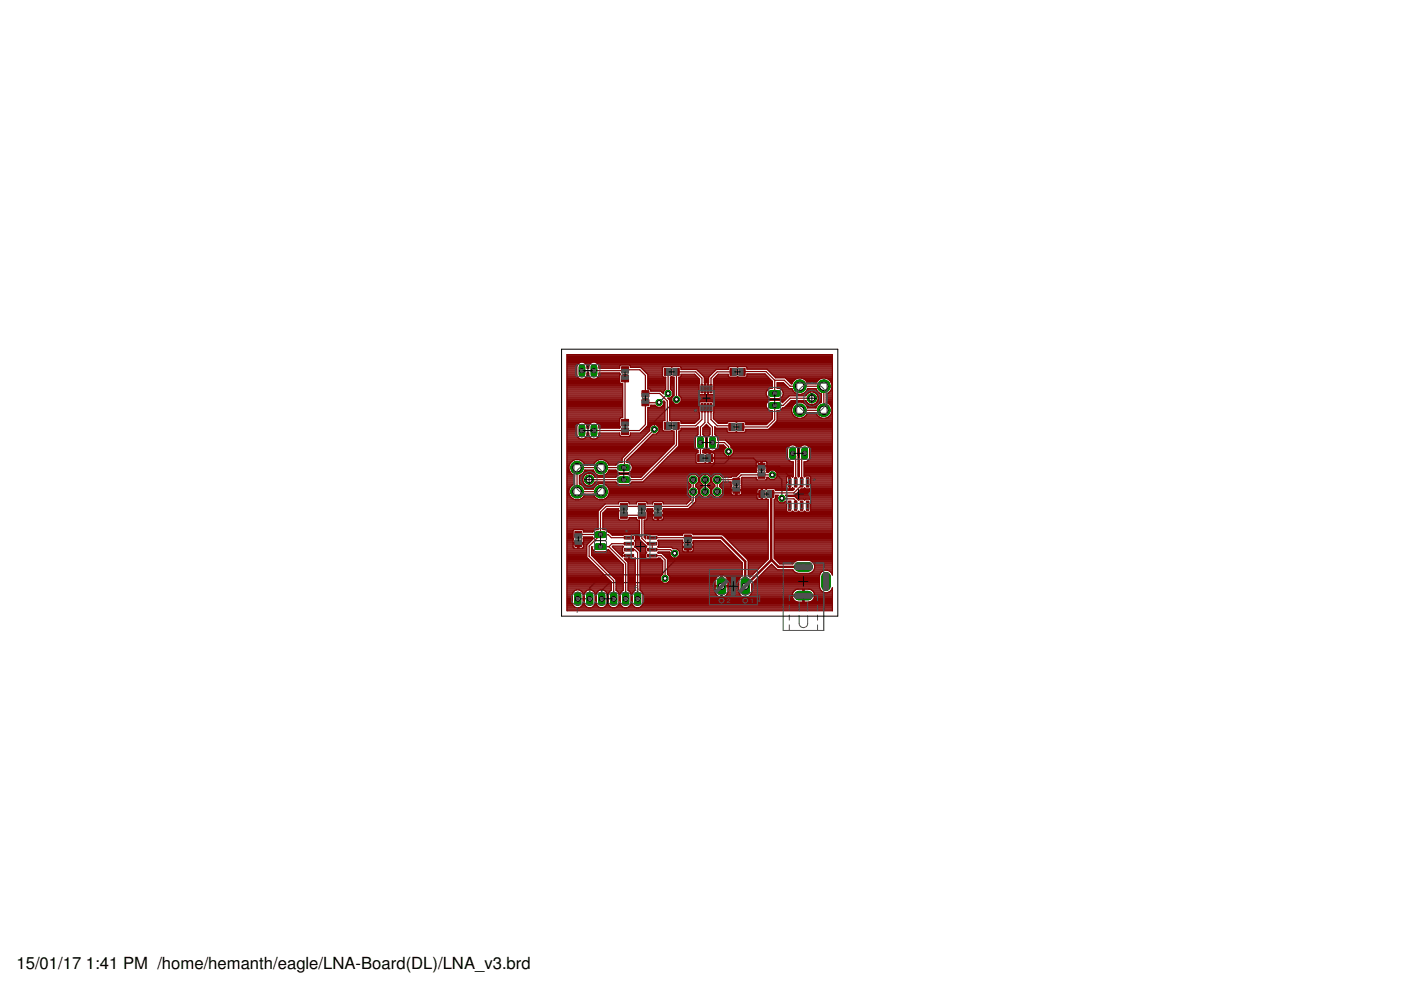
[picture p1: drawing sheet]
<svg xmlns="http://www.w3.org/2000/svg" width="297mm" height="210mm" viewBox="0 0 297 210" stroke-linecap="round" stroke-linejoin="round" font-family="sans-serif">
<defs><g id="words">
<g font-size="3.5">
<text x="3.5" y="205.4">15/01/17</text>
<text x="18.2" y="205.4">1:41 PM /home/hemanth/eagle/LNA-Board(DL)/LNA_v3.brd</text>
</g>
<g font-size="1.8" fill="#505050">
<text x="148.5" y="87.3" transform="rotate(-90 148.5 87.3)">*</text>
<text x="171.6" y="101.4" transform="rotate(90 171.6 101.4)">*</text>
<text x="146.4" y="107.2">1</text>
<text x="153.6" y="102.3">6</text>
<text x="132.5" y="113.6">*</text>
<text x="134.5" y="125.3">6</text>
<text x="121.9" y="129.9">1</text>
</g>
<g font-size="1.4" fill="#505050">
<text x="154.1" y="127.8">2</text>
<text x="159.2" y="127.8">1</text>
</g>
</g></defs>
<path d="M141.6 83.4l-1.9 1.9M143.4 84.7l-4.7 4.7v1.6M154.5 95.7v1.7l-.9 .9h-2l-2.1 2v1.4M143 117.3v1.7l-2.9 2.9h-12.3l-2.8 2.8v2.3h-2.5M163.7 100.7h1.1l1 1v3.9M141 122.6l-.9 .9h-10.9l-1.6 1.7v1.8" fill="none" stroke="#000080" stroke-width=".25"/>
<path d="M169.4 120.2h1.9" fill="none" stroke="#008000" stroke-width="2"/>
<circle cx="170.3" cy="120.2" r=".51" fill="#fff" stroke="#000" stroke-width=".21"/>
<path d="M169.4 126.3h1.9" fill="none" stroke="#008000" stroke-width="2"/>
<circle cx="170.3" cy="126.3" r=".51" fill="#fff" stroke="#000" stroke-width=".21"/>
<path d="M175.1 122.3v2" fill="none" stroke="#008000" stroke-width="2"/>
<circle cx="175.1" cy="123.3" r=".51" fill="#fff" stroke="#000" stroke-width=".21"/>
<path d="M163.5 83.4h1.5" fill="none" stroke="#008000" stroke-width="1.4"/>
<circle cx="164.3" cy="83.4" r=".47" fill="#fff" stroke="#000" stroke-width=".21"/>
<path d="M163.5 86h1.5" fill="none" stroke="#008000" stroke-width="1.4"/>
<circle cx="164.3" cy="86" r=".47" fill="#fff" stroke="#000" stroke-width=".21"/>
<path d="M148.5 93.1v1.4" fill="none" stroke="#008000" stroke-width="1.4"/>
<circle cx="148.5" cy="93.8" r=".47" fill="#fff" stroke="#000" stroke-width=".21"/>
<path d="M151 93.1v1.4" fill="none" stroke="#008000" stroke-width="1.4"/>
<circle cx="151" cy="93.8" r=".47" fill="#fff" stroke="#000" stroke-width=".21"/>
<path d="M131.6 99.2h1.4" fill="none" stroke="#008000" stroke-width="1.4"/>
<circle cx="132.3" cy="99.2" r=".47" fill="#fff" stroke="#000" stroke-width=".21"/>
<path d="M131.6 101.7h1.4" fill="none" stroke="#008000" stroke-width="1.4"/>
<circle cx="132.3" cy="101.7" r=".47" fill="#fff" stroke="#000" stroke-width=".21"/>
<path d="M125.9 77.9v1.4" fill="none" stroke="#008000" stroke-width="1.4"/>
<circle cx="125.9" cy="78.6" r=".47" fill="#fff" stroke="#000" stroke-width=".21"/>
<path d="M123.4 77.9v1.4" fill="none" stroke="#008000" stroke-width="1.4"/>
<circle cx="123.4" cy="78.6" r=".47" fill="#fff" stroke="#000" stroke-width=".21"/>
<path d="M123.4 90.6v1.4" fill="none" stroke="#008000" stroke-width="1.4"/>
<circle cx="123.4" cy="91.3" r=".47" fill="#fff" stroke="#000" stroke-width=".21"/>
<path d="M125.9 90.6v1.4" fill="none" stroke="#008000" stroke-width="1.4"/>
<circle cx="125.9" cy="91.3" r=".47" fill="#fff" stroke="#000" stroke-width=".21"/>
<path d="M126.6 115.9h1.4" fill="none" stroke="#008000" stroke-width="1.4"/>
<circle cx="127.3" cy="115.9" r=".47" fill="#fff" stroke="#000" stroke-width=".21"/>
<path d="M126.6 113.4h1.4" fill="none" stroke="#008000" stroke-width="1.4"/>
<circle cx="127.3" cy="113.4" r=".47" fill="#fff" stroke="#000" stroke-width=".21"/>
<path d="M168.1 95.4v1.4" fill="none" stroke="#008000" stroke-width="1.4"/>
<circle cx="168.1" cy="96.1" r=".47" fill="#fff" stroke="#000" stroke-width=".21"/>
<path d="M170.6 95.4v1.4" fill="none" stroke="#008000" stroke-width="1.4"/>
<circle cx="170.6" cy="96.1" r=".47" fill="#fff" stroke="#000" stroke-width=".21"/>
<circle cx="147" cy="104.2" r=".76" fill="#008000" stroke="#008000" stroke-width=".21"/>
<circle cx="147" cy="104.2" r=".51" fill="#fff" stroke="#000" stroke-width=".21"/>
<circle cx="149.5" cy="104.2" r=".83" fill="#008000" stroke="#008000" stroke-width=".21"/>
<circle cx="149.5" cy="104.2" r=".51" fill="#fff" stroke="#000" stroke-width=".21"/>
<circle cx="152.1" cy="104.2" r=".83" fill="#008000" stroke="#008000" stroke-width=".21"/>
<circle cx="152.1" cy="104.2" r=".51" fill="#fff" stroke="#000" stroke-width=".21"/>
<circle cx="147" cy="101.7" r=".83" fill="#008000" stroke="#008000" stroke-width=".21"/>
<circle cx="147" cy="101.7" r=".51" fill="#fff" stroke="#000" stroke-width=".21"/>
<circle cx="149.5" cy="101.7" r=".83" fill="#008000" stroke="#008000" stroke-width=".21"/>
<circle cx="149.5" cy="101.7" r=".51" fill="#fff" stroke="#000" stroke-width=".21"/>
<circle cx="152.1" cy="101.7" r=".83" fill="#008000" stroke="#008000" stroke-width=".21"/>
<circle cx="152.1" cy="101.7" r=".51" fill="#fff" stroke="#000" stroke-width=".21"/>
<path d="M122.5 126.2v1.5" fill="none" stroke="#008000" stroke-width="1.5"/>
<circle cx="122.5" cy="127" r=".51" fill="#fff" stroke="#000" stroke-width=".21"/>
<path d="M125 126.2v1.5" fill="none" stroke="#008000" stroke-width="1.5"/>
<circle cx="125" cy="127" r=".51" fill="#fff" stroke="#000" stroke-width=".21"/>
<path d="M127.6 126.2v1.5" fill="none" stroke="#008000" stroke-width="1.5"/>
<circle cx="127.6" cy="127" r=".51" fill="#fff" stroke="#000" stroke-width=".21"/>
<path d="M130.1 126.2v1.5" fill="none" stroke="#008000" stroke-width="1.5"/>
<circle cx="130.1" cy="127" r=".51" fill="#fff" stroke="#000" stroke-width=".21"/>
<path d="M132.7 126.2v1.5" fill="none" stroke="#008000" stroke-width="1.5"/>
<circle cx="132.7" cy="127" r=".51" fill="#fff" stroke="#000" stroke-width=".21"/>
<path d="M135.2 126.2v1.5" fill="none" stroke="#008000" stroke-width="1.5"/>
<circle cx="135.2" cy="127" r=".51" fill="#fff" stroke="#000" stroke-width=".21"/>
<circle cx="172.1" cy="84.4" r=".95" fill="#008000" stroke="#008000" stroke-width=".21"/>
<circle cx="172.1" cy="84.4" r=".64" fill="#fff" stroke="#000" stroke-width=".21"/>
<circle cx="174.7" cy="87" r="1.33" fill="#008000" stroke="#008000" stroke-width=".21"/>
<circle cx="174.7" cy="87" r=".89" fill="#fff" stroke="#000" stroke-width=".21"/>
<circle cx="169.6" cy="87" r="1.33" fill="#008000" stroke="#008000" stroke-width=".21"/>
<circle cx="169.6" cy="87" r=".89" fill="#fff" stroke="#000" stroke-width=".21"/>
<circle cx="169.6" cy="81.9" r="1.33" fill="#008000" stroke="#008000" stroke-width=".21"/>
<circle cx="169.6" cy="81.9" r=".89" fill="#fff" stroke="#000" stroke-width=".21"/>
<circle cx="174.7" cy="81.9" r="1.33" fill="#008000" stroke="#008000" stroke-width=".21"/>
<circle cx="174.7" cy="81.9" r=".89" fill="#fff" stroke="#000" stroke-width=".21"/>
<circle cx="124.9" cy="101.7" r=".95" fill="#008000" stroke="#008000" stroke-width=".21"/>
<circle cx="124.9" cy="101.7" r=".64" fill="#fff" stroke="#000" stroke-width=".21"/>
<circle cx="122.3" cy="104.2" r="1.33" fill="#008000" stroke="#008000" stroke-width=".21"/>
<circle cx="122.3" cy="104.2" r=".89" fill="#fff" stroke="#000" stroke-width=".21"/>
<circle cx="122.3" cy="99.1" r="1.33" fill="#008000" stroke="#008000" stroke-width=".21"/>
<circle cx="122.3" cy="99.1" r=".89" fill="#fff" stroke="#000" stroke-width=".21"/>
<circle cx="127.4" cy="99.1" r="1.33" fill="#008000" stroke="#008000" stroke-width=".21"/>
<circle cx="127.4" cy="99.1" r=".89" fill="#fff" stroke="#000" stroke-width=".21"/>
<circle cx="127.4" cy="104.2" r="1.33" fill="#008000" stroke="#008000" stroke-width=".21"/>
<circle cx="127.4" cy="104.2" r=".89" fill="#fff" stroke="#000" stroke-width=".21"/>
<path d="M158 123.3v2" fill="none" stroke="#008000" stroke-width="2"/>
<circle cx="158" cy="124.3" r=".66" fill="#fff" stroke="#000" stroke-width=".21"/>
<path d="M153 123.3v2" fill="none" stroke="#008000" stroke-width="2"/>
<circle cx="153" cy="124.3" r=".66" fill="#fff" stroke="#000" stroke-width=".21"/>
<circle cx="154.5" cy="95.7" r=".66" fill="#008000" stroke="#008000" stroke-width=".21"/>
<circle cx="154.5" cy="95.7" r=".4" fill="#fff" stroke="#000" stroke-width=".21"/>
<circle cx="143.4" cy="84.7" r=".66" fill="#008000" stroke="#008000" stroke-width=".21"/>
<circle cx="143.4" cy="84.7" r=".4" fill="#fff" stroke="#000" stroke-width=".21"/>
<circle cx="138.7" cy="91" r=".66" fill="#008000" stroke="#008000" stroke-width=".21"/>
<circle cx="138.7" cy="91" r=".4" fill="#fff" stroke="#000" stroke-width=".21"/>
<circle cx="139.7" cy="85.3" r=".66" fill="#008000" stroke="#008000" stroke-width=".21"/>
<circle cx="139.7" cy="85.3" r=".4" fill="#fff" stroke="#000" stroke-width=".21"/>
<circle cx="141.6" cy="83.4" r=".66" fill="#008000" stroke="#008000" stroke-width=".21"/>
<circle cx="141.6" cy="83.4" r=".4" fill="#fff" stroke="#000" stroke-width=".21"/>
<circle cx="163.7" cy="100.7" r=".66" fill="#008000" stroke="#008000" stroke-width=".21"/>
<circle cx="163.7" cy="100.7" r=".4" fill="#fff" stroke="#000" stroke-width=".21"/>
<circle cx="165.8" cy="105.6" r=".66" fill="#008000" stroke="#008000" stroke-width=".21"/>
<circle cx="165.8" cy="105.6" r=".4" fill="#fff" stroke="#000" stroke-width=".21"/>
<circle cx="143" cy="117.3" r=".66" fill="#008000" stroke="#008000" stroke-width=".21"/>
<circle cx="143" cy="117.3" r=".4" fill="#fff" stroke="#000" stroke-width=".21"/>
<circle cx="141" cy="122.6" r=".66" fill="#008000" stroke="#008000" stroke-width=".21"/>
<circle cx="141" cy="122.6" r=".4" fill="#fff" stroke="#000" stroke-width=".21"/>
<g fill="#800000" stroke="#800000" stroke-width=".21">
<path d="M140.8 89.5h1.3v1.5h-1.3z"/>
<path d="M142.7 89.5h1.3v1.5h-1.3z"/>
<path d="M138.7 106.7h1.5v1.3h-1.5z"/>
<path d="M138.7 108.6h1.5v1.3h-1.5z"/>
<path d="M145.1 113.4h1.5v1.3h-1.5z"/>
<path d="M145.1 115.3h1.5v1.3h-1.5z"/>
<path d="M135.3 106.7h1.5v1.3h-1.5z"/>
<path d="M135.3 108.6h1.5v1.3h-1.5z"/>
<path d="M131.5 106.7h1.5v1.3h-1.5z"/>
<path d="M131.5 108.6h1.5v1.3h-1.5z"/>
<path d="M140.8 78.1h1.3v1.5h-1.3z"/>
<path d="M142.7 78.1h1.3v1.5h-1.3z"/>
<path d="M154.8 78.1h1.3v1.5h-1.3z"/>
<path d="M156.7 78.1h1.3v1.5h-1.3z"/>
<path d="M154.5 89.8h1.3v1.5h-1.3z"/>
<path d="M156.4 89.8h1.3v1.5h-1.3z"/>
<path d="M147.9 96.4h1.3v1.5h-1.3z"/>
<path d="M149.8 96.4h1.3v1.5h-1.3z"/>
<path d="M160.7 100.1h1.5v1.3h-1.5z"/>
<path d="M160.7 98.2h1.5v1.3h-1.5z"/>
<path d="M155.4 101.4h1.5v1.3h-1.5z"/>
<path d="M155.4 103.3h1.5v1.3h-1.5z"/>
<path d="M162.8 104h1.3v1.5h-1.3z"/>
<path d="M160.9 104h1.3v1.5h-1.3z"/>
<path d="M121.9 112.7h1.5v1.3h-1.5z"/>
<path d="M121.9 114.6h1.5v1.3h-1.5z"/>
<path d="M131.8 79.7h1.5v1.3h-1.5z"/>
<path d="M131.8 77.7h1.5v1.4h-1.5z"/>
<path d="M131.8 90.8h1.5v1.3h-1.5z"/>
<path d="M131.8 88.9h1.5v1.3h-1.5z"/>
<path d="M136.1 84.7h1.5v1.3h-1.5z"/>
<path d="M136.1 82.8h1.5v1.3h-1.5z"/>
<path d="M148.6 85.6h.4v1.8h-.4z"/>
<path d="M149.2 85.6h.5v1.8h-.5z"/>
<path d="M149.9 85.6h.4v1.8h-.4z"/>
<path d="M150.5 85.6h.5v1.8h-.5z"/>
<path d="M150.5 81.5h.5v1.8h-.5z"/>
<path d="M149.9 81.5h.4v1.8h-.4z"/>
<path d="M149.2 81.5h.5v1.8h-.5z"/>
<path d="M148.6 81.5h.4v1.8h-.4z"/>
<path d="M171 101.3h.5v2h-.5z"/>
<path d="M169.7 101.3h.5v2h-.5z"/>
<path d="M168.4 101.3h.6v2h-.6z"/>
<path d="M167.2 101.3h.5v2h-.5z"/>
<path d="M167.2 106.2h.5v2h-.5z"/>
<path d="M168.4 106.2h.6v2h-.6z"/>
<path d="M169.7 106.2h.5v2h-.5z"/>
<path d="M171 106.2h.5v2h-.5z"/>
<path d="M132.4 113.7h1.9v.6h-1.9z"/>
<path d="M132.4 115h1.9v.5h-1.9z"/>
<path d="M132.4 116.3h1.9v.5h-1.9z"/>
<path d="M132.4 117.5h1.9v.6h-1.9z"/>
<path d="M137.3 117.5h2v.6h-2z"/>
<path d="M137.3 116.3h2v.5h-2z"/>
<path d="M137.3 115h2v.5h-2z"/>
<path d="M137.3 113.7h2v.6h-2z"/>
</g>
<g fill="none" stroke="#800000" stroke-width=".25">
<path d="M120.2 75.2h56.3v46.7a1.4 1.4 0 0 0-1.4-1 1.4 1.4 0 0 0-1.3 1.1v2.5a1.4 1.4 0 0 0 1.3 1.2 1.4 1.4 0 0 0 1.4-1.1v4.9h-56.3zM120.2 80h2.3M120.2 79.3h2.1M120.2 79.1h2.1M120.2 79.8h2.2M120.2 79.5h2.1M120.2 78.9h2.1M120.2 78.7h2.1M120.2 78.4h2.1M120.2 78.2h2.1M120.2 78h2.1M120.2 77.8h2.1"/>
<path d="M120.2 77.6h2.1M120.2 77.3h2.2M120.2 77.1h2.4M120.2 76.9h2.7M120.2 76.7h56.3M120.2 76.4h56.3M120.2 76.2h56.3M120.2 76h56.3M120.2 75.8h56.3M120.2 75.6h56.3M120.2 75.3h56.3M123.4 78.6h8.9l.2-.2h3.1l1.2 1.2v3.9l3.1-.1 1.6 1.6v5.3"/>
<path d="M123.8 76.9h1.7M124.1 77.1h1.1M124.2 80h.9M124.3 77.3h.7M124.4 79.8h.5M124.4 77.6h.5M124.5 79.3h.3M124.5 79.5h.3M124.5 78h.3M124.5 77.8h.3M126.4 76.9h50.1M126.7 77.1h49.8"/>
<path d="M126.8 80h4.6M126.9 77.3h49.6M126.9 79.8h4.5M127 77.6h4.4M127 79.3h4.5M127 79.5h4.4M127 78h4.4M127 77.8h4.4M131.5 79.4l-.1-.3h-4.4a1.06 1.06 0 0 1-.9 1.3M131.5 79.4l-.1 .1v1.6M133.6 77.6h42.9M133.6 77.8h7"/>
<path d="M135.9 78h4.5M136.2 78.2h4.2M136.4 78.4h4M136.6 78.7h3.8M136.8 78.9h3.6M137.1 79.1h3.3M137.3 79.3h3.1M137.4 80h3.7v2.5l-.4 .5v.5l-.6-.6M137.4 79.8h3.1M137.4 79.5h3M140.4 79.8v-1.9l.3-.2h1.6l.1 .2 .2-.2h1.6l.2 .2v.4h3.3l1.6 1.7M140.4 79.8l.3 .2"/>
<path d="M141.5 78.8l.1 .2v4.4M142.3 80l.1-.2 .2 .2M142.3 77.8h.2M144.2 77.8h10.4M144.4 79.8h3.3M144.4 79.8v-.4h2.9l1 1M144.4 79.8l-.2 .2M144.4 79.5h3.1M144.4 78.2h10M144.4 78h10M147.8 78.4h4M147.9 80h-4v3.8"/>
<path d="M148 78.7h3.5M148.3 78.9h3M148.5 79.1h2.6M148.7 79.3h2.2M148.9 79.5h1.7M149.1 79.8h1.3M149.3 80h.9M149.3 80v1.1l.5 .1 .4-.1v-1.1M151.6 78.6l.2-.3h2.6v-.4l.2-.2h1.6l.2 .2 .1-.2h1.6l.3 .2v.4h4.2l1.9 1.8h2l1.3 1.3h.1l.7-1M151.6 78.6l-1.4 1.4M151.6 80h11.3M151.8 79.8h2.6"/>
<path d="M152.1 79.5h2.3M154.4 79.8v-.4h-2.1l-1 1M154.4 79.8l.2 .2M155.4 78.8h-3.3l-1.4 1.4v2.2M156.2 80l.2-.2 .1 .2M156.3 77.8h.2M157.3 78.8h5.1l1.9 1.8M158.1 80l.3-.2v-.5h3.8l1.5 1.5v1.5a1.1 1.1 0 0 0-1.1 .5 1.1 1.1 0 0 0 0 1.2M158.2 77.8h18.3M158.3 79.8h4.4M158.4 79.3h3.8M158.4 79.5h4.1"/>
<path d="M158.4 78.2h18.1M158.4 78h18.1M162.8 78.4h13.7M163 78.7h13.5M163.2 78.9h13.3M163.4 79.1h13.1M163.7 79.3h12.8M163.9 79.5h12.6M164.1 79.8h12.4M164.3 80h12.2M120.2 82.4h11.8M120.2 98.9h.4"/>
<path d="M120.2 89.8h2.4M120.2 84.4h11.8M120.2 88.7h11.3M120.2 80.2h2.5M120.2 82.9h11.8M120.2 80.4h11.2M120.2 91.8h2.1M120.2 96h12.9M120.2 93.3h15.5M120.2 86.4h11.8M120.2 85.8h11.8M120.2 83.1h11.8"/>
<path d="M120.2 84.9h11.8M120.2 90h2.2M120.2 92h2.1M120.2 98.7h.5M120.2 97.8h1.1M120.2 100h.6M120.2 99.8h.6M120.2 99.5h.5M120.2 99.3h.4M120.2 99.1h.4M120.2 98.4h.6M120.2 98.2h.7"/>
<path d="M120.2 98h.9M120.2 97.5h1.6M120.2 97.3h11.7M120.2 97.1h11.8M120.2 96.9h12M120.2 96.6h12.2M120.2 96.4h12.4M120.2 96.2h12.6M120.2 95.8h13.1M120.2 95.5h13.3M120.2 95.3h13.5M120.2 95.1h13.8"/>
<path d="M120.2 94.9h14M120.2 94.7h14.2M120.2 94.4h14.4M120.2 94.2h14.7M120.2 94h14.9M120.2 93.8h15.1M120.2 93.6h15.3M120.2 93.1h15.8M120.2 92.9h2.5M120.2 92.7h2.3M120.2 92.4h2.2M120.2 92.2h2.1"/>
<path d="M120.2 91.5h2.1M120.2 91.3h2.1M120.2 91.1h2.1M120.2 90.9h2.1M120.2 90.7h2.1M120.2 90.4h2.1M120.2 90.2h2.1M120.2 89.6h2.8M120.2 89.3h11.2M120.2 89.1h11.2M120.2 88.9h11.2M120.2 88.4h11.8"/>
<path d="M120.2 88.2h11.8M120.2 88h11.8M120.2 87.8h11.8M120.2 87.5h11.8M120.2 87.3h11.8M120.2 87.1h11.8M120.2 86.9h11.8M120.2 86.7h11.8M120.2 86.2h11.8M120.2 86h11.8M120.2 85.6h11.8M120.2 85.3h11.8"/>
<path d="M120.2 85.1h11.8M120.2 84.7h11.8M120.2 84.2h11.8M120.2 84h11.8M120.2 83.8h11.8M120.2 83.5h11.8M120.2 83.3h11.8M120.2 82.7h11.8M120.2 82.2h11.8M120.2 82h11.8M120.2 81.8h11.8M120.2 81.6h11.8"/>
<path d="M120.2 81.3h11.4M120.2 81.1h11.2M120.2 80.9h11.2M120.2 80.7h11.2M122.3 92.2a1.11 1.11 0 0 0 1.1 .9 1.11 1.11 0 0 0 1.1-.9M123 97.5h3.9M123.2 80.4l-.4-.2-.5-.7v-1.8a1.11 1.11 0 0 1 1.3-.9 1.11 1.11 0 0 1 .9 1.3h.3a1.11 1.11 0 0 1 1.1-1.3 1.11 1.11 0 0 1 1.1 1.3h4.4v-.5l.2-.2h1.8l.2 .2v.3h2.2l1.6 1.5v3.1h.3l.3 .2v.2h2.8M123.4 97.8h3M123.6 80.4a1.06 1.06 0 0 0 .9-1.3h.3a1.1 1.1 0 0 0 .9 1.3M123.6 98h2.6M123.7 89.6h1.9M123.8 98.2h2.2"/>
<path d="M123.9 100h2M123.9 98.4h2M124 99.8h1.9M124 80.2h1.3M124 92.9h1.2M124.1 89.8h1.1M124.3 92.7h.7M124.3 90h.7M124.4 92.4h.5M124.4 90.2h.5M124.5 92.2v-.4h.3v.4M124.5 92h.3"/>
<path d="M124.5 92.2h.3M124.5 90.7h.3M124.5 90.4h.3M124.8 92.2a1.11 1.11 0 0 0 1.1 .9 1.11 1.11 0 0 0 1.1-.9M126.3 89.6h5.1M126.6 80.2h4.8M126.6 92.9h9.6M126.7 89.8h4.7M126.8 92.7h9.6M126.9 90h4.5M126.9 92.4h4.6M127 90.2h4.4"/>
<path d="M127 92h4.4M127 92.2h4.4M127 90.7h4.4M127 90.4h4.4M128.1 97.5h3.8M128.5 97.8h3.4M128.7 98h3.2M128.9 98.2h2.1M129 100h1.8M129 98.4h1.7M129.1 99.8h1.5M130.6 99.8v-.1h-1.5l-.2 .4-.5 .5-.6 .3"/>
<path d="M130.6 99.8l.7 .4h1.9l.7-.4M131.4 81.1l.2 .2h.4v7.2h-.4l-.2 .3v1.6l.1 .1-.1 .3h-4.4a1.11 1.11 0 0 0-1.1-1.3 1.11 1.11 0 0 0-1.1 1.3h-.3a1.11 1.11 0 0 0-.9-1.3 1.11 1.11 0 0 0-1.3 .9v1.8M132.3 91.3l.2 .2M132.5 80.3v9.3M132.9 97.8h6.4M132.9 98h6.2M132.9 97.5h6.6M133.2 97.3h6.5M133.4 97.1h6.6M133.5 92.4h3.1M133.5 98.2h5.3M133.6 96.9h6.6"/>
<path d="M133.6 92h3.5M133.6 92.2h3.2M133.7 100h3.4M133.8 98.4h4.8M133.8 96.6h6.6M133.9 99.8h3.4M133.9 98.7h4.5M134 99.5h3.5M134 98.9h4.2M134 96.4h6.6M134.1 99.3h3.6M134.1 99.1h3.8"/>
<path d="M134.3 96.2h6.5M134.5 96h6.6M134.7 95.8h6.6M134.9 95.5h6.6M135.2 95.3h6.5M135.4 95.1h6.5M135.6 94.9h6.6M135.8 94.7h6.6M136 91.5h1.5M136.1 94.4h6.5M136.2 91.3h1.5M136.3 94.2h6.5"/>
<path d="M136.5 91.1h1.3M136.5 94h6.4M136.7 90.9h1.1M136.7 93.8h6.2M136.9 90.7h.9M136.9 93.6h6M137.1 90.4h.8M137.2 93.3h5.7M137.3 91.8h-3.7v.5l-.2 .2h-1.8l-.2-.2v-.5h-4.4v.4M137.4 82.4h3.7M137.4 89.8h3M137.4 90.2v-3.8h.3l.3-.2v-.3h.9l.4 .4h.9l.5-.6v-.7l.3 .2v4h-.3l-.3 .2v1.8l.3 .2h1.6l.1-.1 .5 .1v2.7l-7 7.1h-2v-.1"/>
<path d="M137.4 88.7h3.6M137.4 80.2h3.7M137.4 80.4h3.7M137.4 90.2l-1.6 1.6M137.4 86.4h3.6M137.4 90h3M137.4 90.2h.8M137.4 89.6h3M137.4 89.3h3.1M137.4 89.1h3.6M137.4 88.9h3.6M137.4 88.4h3.6"/>
<path d="M137.4 88.2h3.6M137.4 88h3.6M137.4 87.8h3.6M137.4 87.5h3.6M137.4 87.3h3.6M137.4 87.1h3.6M137.4 86.9h3.6M137.4 86.7h3.6M137.4 82.2h3.7M137.4 82h3.7M137.4 81.8h3.7M137.4 81.6h3.7"/>
<path d="M137.4 81.3h3.7M137.4 81.1h3.7M137.4 80.9h3.7M137.4 80.7h3.7M137.4 93.1h5.5M137.6 92.9h5.3M137.8 90.6v.7l-5.9 5.9v.9a1.16 1.16 0 0 0-1.3 .5h-1.5a1.71 1.71 0 0 0-1.6-1.2 1.71 1.71 0 0 0-1.7 1.2h-1.8a1.73 1.73 0 0 0-2.9-.7 1.73 1.73 0 0 0 .7 2.9v1.8a1.73 1.73 0 0 0-1.2 1.7 1.73 1.73 0 0 0 1.4 1.7M137.8 90.6l.5-.6h.8l.6 .6M137.8 92.7h5.1M137.9 86.2h1.3M137.9 82.7h3.1M138 86h1"/>
<path d="M138 92.4h4.9M138.3 92.2h4.6M138.5 100h21.8M138.7 99.8h21.7M138.7 91l-6.3 6.4v1.6l-.1 .2-10-.1v5.1h5.1M138.9 99.5h21.4M139.2 99.3h21.1M139.3 90.2h1.1M139.4 99.1h20.9M139.4 91.8h3.5M139.5 90.4h.9M139.6 98.9h21.7"/>
<path d="M139.6 91.5h3.3M139.7 90.6v.8l-.6 .6M139.7 91.3h.9M139.7 91.1h.7M139.7 90.9h.7M139.7 90.7h.7M139.7 85.3l-2.9 .1v4.6l-1.2 1.3h-12.2M139.8 98.7h20.5M140.1 98.4h20.2M140.3 98.2h7.4M140.3 86.2h.7M140.3 83.1h.4"/>
<path d="M140.5 86h.5M140.5 98h7.1M140.5 83.3h.2M140.7 85.8h.3M140.7 97.8h6.9M140.7 85.6h.3M140.7 85.3h.3M140.7 85.1h.1M140.9 97.5h6.7M141.2 97.3h6.4M141.4 97.1h6.2M141.6 96.9h6"/>
<path d="M141.8 96.6h5.8M141.8 84.7h.7M142 88.7h6.3M142 86.4h6.2M142 85.8h6.2M142 84.9h.5M142 89.1h6M142 88.9h6.2M142 88.4h6.3M142 88.2h6.3M142 88h6.3M142 87.8h6.3"/>
<path d="M142 87.5h6.3M142 87.3h6.2M142 87.1h6.2M142 86.9h6.2M142 86.7h6.2M142 86.2h6.2M142 86h6.2M142 85.6h.9M142 85.3h.7M142 85.1h.5M142 96.4h5.6M142.2 82.4h.7"/>
<path d="M142.2 80.2h.7M142.2 80.4h.7M142.2 82.2h.7M142.2 82h.7M142.2 81.8h.7M142.2 81.6h.7M142.2 81.3h.7M142.2 81.1h.7M142.2 80.9h.7M142.2 80.7h.7M142.3 84.2h.2M142.3 96.2h5.3"/>
<path d="M142.3 82.7h.6M142.4 91.3h.1M142.5 84.4h-.9l.4 .4v4.4l.4 .1 .2-.1h1.6l.2 .2v.4h2.9l1-1-.1-3.4 .2-.2h2.7l.2 .2v3.4l1 1h1.9l.2-.4h1.6l.1 .1 .2-.1h1.6l.2 .2v.4h4.4l1.2-1.2v-1.7l-.8-.2M142.5 84h.2M142.5 82.9h.4M142.6 83.1h.3M142.6 83.8h.3M142.6 83.5h.3M142.6 83.3h.3M142.7 95.8h5.3M142.9 83.8v-3.8h-.7v2.5l.4 .5v.8l-.5 .6M142.9 83.8l-.4 .5v.8l.5 .6h.8l.6-.6v-.8l-.5-.5"/>
<path d="M142.9 92h-4.4l-5.6 5.6v.5a1.1 1.1 0 0 1 1 .5 1.1 1.1 0 0 1 0 1.2M142.9 95.5h5.1M143.2 95.3h4.5M143.4 95.1h4.2M143.6 94.9h3.9M143.8 94.7h3.6M143.9 82.4h4.3M143.9 80.2h4.2M143.9 82.9h4.3M143.9 80.4h4.4M143.9 91.8h4.1M143.9 93.3h3.5"/>
<path d="M143.9 83.1h4.3M143.9 92h4.1M143.9 94.4h3.5M143.9 94.2h3.5M143.9 94h3.5M143.9 93.8h3.5M143.9 93.6h3.5M143.9 93.1h3.5M143.9 92.9h3.5M143.9 92.7h3.6M143.9 92.4h3.8M143.9 92.2h4"/>
<path d="M143.9 91.5h4.1M143.9 83.8h18.6M143.9 83.5h4.4M143.9 83.3h4.3M143.9 82.7h4.3M143.9 82.2h4.3M143.9 82h4.3M143.9 81.8h4.3M143.9 81.6h4.3M143.9 81.3h4.4M143.9 81.1h4.4M143.9 80.9h4.4"/>
<path d="M143.9 80.7h4.4M144 85.6h4.2M144.1 84h18.5M144.2 85.3h4.1M144.3 91.3h3.7M144.4 89.3h3.3M144.4 84.2h18.4M144.4 91.1h3.6M144.4 90.9h3.6M144.4 89.6h3.1M144.4 84.4h18.8M144.4 84.9h22"/>
<path d="M144.4 85.1h18.5M144.4 84.7h22.2M147.6 96.2v1.8l.2 .3h1.6l.1-.2 .8 .2v-1h1.2v.7M147.8 96l-.2 .2M147.8 90.7h.2M147.9 92.2l-.5 .7v1.9l.2 .4 .4 .3v.5h-5.5M148 90.5l-.3 .3h-3.3v.4l-.5 .2v3.2l-7.6 7.6M148 90.5h.1M148 90.5l-.1 1.7M148.3 80.4l-.1 3.1 .2 .2h2.7l.2-.2v-3.1M148.8 86.5v2.5l-1.3 1.3h-4.1v4l-7.3 7.4h-11.2M148.8 82.4v-2.2l-1.3-1.4h-4.1v5.9"/>
<path d="M149 91.8h1.5M149 92h1.5M149 95.8h4.5M149 95.5h1.6M149 91.5h1.5M149 91.3h1.5M149 91.1h1.5M149 90.9h1.5M149.1 90.7h1.4M149.1 92.2h1.3M149.3 95.3h1M149.3 80.2h.9"/>
<path d="M149.3 80.4h.9M149.3 90.4h.9M149.3 81.1h.9M149.3 80.9h.9M149.3 80.7h.9M149.4 92.4h.8M149.4 96l.1 .1 .3-.1M149.4 98.2h.2M149.5 82.4h.6M149.5 81.1v2.6M149.5 86.5v3.1l-1 .9 .1 6.6M149.5 82.9h.1"/>
<path d="M149.5 83.1h.1M149.5 95.1h.6M149.5 83.5h.1M149.5 83.3h.1M149.5 82.7h.1M149.5 82.2h.1M149.5 82h.1M149.5 81.8h.1M149.5 81.6h.1M149.5 81.3h.1M149.5 92.7h.6M149.5 94.9h.5"/>
<path d="M149.5 90.2h.5M149.6 92.9h.4M149.6 93.3h.4M149.6 94.7h.4M149.6 94.4h.4M149.6 94.2h.4M149.6 94h.4M149.6 93.8h.4M149.6 93.6h.4M149.6 93.1h.4M149.8 90l-.8 .7v1.4l.4 .4 .2 .4v1.9l-.2 .4-.4 .3v.5h4.5M149.8 90l.7 .7-.1 1.5"/>
<path d="M149.8 90h.1M150.1 81.1v2.6M150.1 86.5v3.1l.9 .9v3.3h2.6l.9 .9v1M150.1 82.9h.1M150.1 83.1h.1M150.1 83.5h.1M150.1 83.3h.1M150.1 82.7h.1M150.1 82.2h.1M150.1 82h.1M150.1 81.8h.1M150.1 81.6h.1"/>
<path d="M150.1 81.3h.1M150.3 96v1h1.2v-.8M150.3 97.8h.3M150.3 98.2h.3M150.3 98h.3M150.3 97.5h.3M150.3 97.3h.3M150.3 96.9h.3M150.3 96.6h.3M150.3 96.4h.3M150.3 96.2h.3M150.4 92.2l-.4 .7v1.9a1.11 1.11 0 0 0 1.3 .8 1.11 1.11 0 0 0 .8-1.3h1.3l.5 .6"/>
<path d="M150.5 97.1h9.2l1.8 1.7 6.7 .1M150.6 96v2.3l.7-.1 .2-.2M150.6 97.1h16.4M150.7 86.5v2.5l1.4 1.3h2.8l.3 .2M151.2 96l.3 .2M151.2 83.5h11.3M151.3 88.7h12.4M151.3 80.4h12M151.3 88.4h12.4M151.3 88.2h12.4M151.3 88h12.4M151.3 87.8h12.4"/>
<path d="M151.3 85.3h11.3M151.3 81.1h12.4M151.3 80.9h12.4M151.3 80.7h12.3M151.3 87.5h12.4M151.3 98.2h9M151.3 81.3h12.4M151.3 82.4h11.7M151.3 82.9h11.3M151.3 86.4h11.3M151.3 85.8h11.2M151.3 83.1h11.2"/>
<path d="M151.3 87.3h12.4M151.3 87.1h12.4M151.3 86.9h11.6M151.3 86.7h11.4M151.3 86.2h11.2M151.3 86h11.2M151.3 85.6h11.2M151.3 83.3h11.2M151.3 82.7h11.5M151.3 82.2h12.4M151.3 82h12.4M151.3 81.8h12.4"/>
<path d="M151.3 81.6h12.4M151.4 88.9h12.3M151.4 80.2h11.7M151.5 96.2h2.1M151.5 95.5h2M151.5 98h8.9M151.5 97.8h16M151.5 97.5h15.7M151.5 97.3h15.6M151.5 96.9h15.5M151.5 96.6h2.5M151.5 96.4h2.3"/>
<path d="M151.6 91.8h24.9M151.6 92h24.9M151.6 91.5h2.7M151.6 91.3h2.6M151.6 91.1h2.6M151.6 90.9h2.6M151.6 90.7h.1M151.6 89.1h11.8M151.7 92.2h24.8M151.8 95.3h1.7M151.8 89.3h11.4M151.9 92.4h24.6"/>
<path d="M152 95.1h1.7M152 92.7h24.5M152.1 89.6h2.1M152.1 94.9h1.8M152.1 92.9h24.4M152.1 94.7h1.6M152.1 94.4h1.4M152.1 93.1h24.4M153.5 95.3v.8l.6 .6h.8l.6-.6v-.8M153.8 93.3l1.2 1.2v.3l.5 .5M153.9 94.9l-.4 .4M154 93.6h22.5"/>
<path d="M154.2 93.8h22.3M154.5 94h22M154.7 94.2h21.8M154.9 94.4h12.6M155 96.6h12M155 94.7h12.3M155 94.9h12.1M155.2 96.4h11.8M155.2 95.1h11.8M155.4 96.2h11.6M155.5 96h11.5M155.5 95.8h11.5"/>
<path d="M155.5 95.5h11.5M155.5 95.3h11.5M156.1 91.5h.1M156.1 91.5l-.1 .2h-1.6l-.2-.3v-.6h-2.4l-.2-.3v1.6a1.08 1.08 0 0 1 .5 1.2h24.4M158 91.5h18.5M158 89.6h5M158.1 89.8h4.7M158.1 91.3h18.4M158.1 91.1h18.4M160.3 99.5l.2 .3-.2 .4h-22M160.7 97.8l-.3 .2-.1 .7h2.3v-.7l-.3-.2M161.3 98.7h.3"/>
<path d="M161.3 97.8v1.2h-1v.5M161.3 98.4h.3M161.3 98.2h.3M161.3 98h.3M161.6 97.8v1.2h1v.5M162.5 85.7v.5M162.5 86.2l.4 .7M162.5 99.8h.8M162.5 98h5.7M162.6 99.5l-.1 .3 .1 .4h.3l.4-.5h.8l.6 .6v.8M162.6 98.7h5.6M162.6 100h.4"/>
<path d="M162.6 99.5h5.6M162.6 99.3h5.6M162.6 99.1h5.6M162.6 98.4h5.6M162.6 98.2h5.6M162.6 84l.7 .5h1.9l.7-.5M162.6 85.3l-.1 .4M163.1 90.9h13.4M163.3 84.9l-.7 .4M163.3 90.7h13.2M163.5 90.4h13M163.8 90.2h12.7"/>
<path d="M164 90h12.5M164.2 89.8h12.3M164.2 99.8h4M164.3 80.6v2.8M164.3 80.6h2l1.3 1.3h7.1v5.1h-5.1M164.4 89.6h12.1M164.4 100h3.8M164.7 89.3h11.8M164.8 88.7h4.3M164.8 89.1h11.7M164.8 88.9h11.7M164.8 88.4h3.8"/>
<path d="M164.8 88.2h3.6M164.8 88h3.3M164.8 87.8h3.2M164.8 87.5h3.2M164.8 87.3h3.1M164.8 87.1h3.1M164.8 82.2h2.4M164.8 82h2.1M164.8 81.8h1.9M164.8 81.6h1.7M164.8 81.3h1.5M165.2 84.9l.7 .4"/>
<path d="M165.2 98.8l2.1 2.1v1.3l.1 .1h-.6M165.4 84.4h1.4M165.4 82.4h2.5l.7 .9M165.6 86.9l-.8 .2v2.1l-1.9 1.8h-4.8v.4l-.2 .3h-1.6l-.2-.2M165.6 86.9h2.3M165.7 85.1h.5M165.7 84.2h1.3M165.8 82.7h2.2M165.8 86.7h2.1M165.9 85.3h.1M165.9 84h1.4M165.9 82.9h2.2"/>
<path d="M166 83.8h5M166 83.1h2.4M166.1 83.5h3M166.1 83.3h2.5M166.5 86.2h1.5M166.6 80.2h2.5M166.7 86h1.4M166.8 80.4h1.8M166.9 85.8h1.5M167 80.7h1.4M167.2 85.6h1.4M167.3 80.9h.8"/>
<path d="M167.3 82.4l-1.2-1.3h-1.3v1.2a1.1 1.1 0 0 1 1.1 .5 1.1 1.1 0 0 1 0 1.2M167.4 85.3h1.7M167.5 81.1h.5M167.6 85.1h3.4M167.7 81.3h.3M167.9 87.3l.2 .6 .5 .5M167.9 86.4l-2 .1-.3 .4M168.1 96.1l.6 .7v5.5M168.6 94.4h1.5M168.6 85.5a1.74 1.74 0 0 1 2.6 1h1.8l.2-.5 .5-.5M168.6 85.5l-.5 .5-.2 .6v.7M168.6 88.4l.6 .3h.7l.6-.3"/>
<path d="M168.6 80.4l.6-.2h.7l.6 .2M168.8 94.7h1M169 94.9h.6M169.1 95.1h.4M169.1 96h.4M169.1 96.4h.4M169.1 96.2h.4M169.1 95.8h.4M169.1 95.5h.4M169.1 95.3h.4M169.2 98.9h.3M169.2 98.7h.3"/>
<path d="M169.2 97.8h.3M169.2 100h.3M169.2 99.8h.3M169.2 99.5h.3M169.2 99.3h.3M169.2 99.1h.3M169.2 98.4h.3M169.2 98.2h.3M169.2 98h.3M169.2 97.5h.3M169.2 97.3h.3M169.2 97.1h.3"/>
<path d="M169.2 96.9h.3M169.2 96.6h.3M169.6 81.9h.1M170 88.7h4.2M170 80.2h4.2M170 83.5h1.1M170.1 85.3h1M170.5 98.9h6M170.5 98.7h6M170.5 100h6M170.5 99.8h6M170.5 99.5h6"/>
<path d="M170.5 99.3h6M170.5 99.1h6M170.5 98.4h6M170.5 98.2h6M170.5 98h6M170.5 88.4l.5-.5 .2-.4h1.8l.2 .4 .5 .5M170.5 80.4l.5 .5 .2 .5h1.8l.2-.5 .5-.5M170.5 80.4h3.2M170.5 88.4h3.2M170.6 85.6h.7M170.6 83.3h.7M170.6 96.1l-.6 .7v6l-1.7 1.7h-4.6l-.3 .3 .1 .5"/>
<path d="M170.8 85.8h2.7M170.8 83.1h2.7M170.8 88.2h2.7M170.8 80.7h2.7M171 88h2.2M171 80.9h2.2M171 82.9h2.2M171 86h2.2M171.1 94.4h5.4M171.1 87.8h2M171.1 86.2h2M171.1 82.7h2"/>
<path d="M171.1 81.1h2M171.2 97.8h5.3M171.2 86.4h1.8M171.2 87.5h1.9M171.2 81.3h1.8M171.4 83.3l-.5 .6h-3.6l-1.4 1.4M171.4 94.7h5.1M171.4 97.5h5.1M171.6 94.9h4.9M171.6 97.3h4.9M171.7 97.1h4.8M171.7 95.1h4.8"/>
<path d="M171.7 96h4.8M171.7 96.9h4.8M171.7 96.6h4.8M171.7 96.4h4.8M171.7 96.2h4.8M171.7 95.8h4.8M171.7 95.5h4.8M171.7 95.3h4.8M171.9 85.8l-.5-.2-.5-.7h-3.1l-1.6 1.6M171.9 83.1l-.5 .2M172.1 84.4h-4.5l-1.6 1.6h-1.7v3l-1.6 1.5h-5.6M172.4 83.1a1.36 1.36 0 0 1 1.1 1.3 1.36 1.36 0 0 1-1.1 1.4"/>
<path d="M172.9 85.6h.8M172.9 83.3h.8M173 82.4l.2 .5 .5 .4M173 82.4h-1.8a1.71 1.71 0 0 1-2.6 .9M173.1 85.3h1.1M173.1 83.5h1.1M173.3 85.1h.9M173.3 83.8h.9M173.4 84.9h.8M173.4 84h.8M173.5 84.4h.7M173.5 84.7h.7"/>
<path d="M173.5 84.2h.7M173.7 83.3l.5 .2M173.7 88.4l.6 .3h.7l.6-.3M173.7 80.4l.6-.2h.7l.6 .2M174.2 83.5v1.8M174.2 85.3l-.5 .2M175.1 88.7h1.4M175.1 80.2h1.4M175.2 84.4h1.3M175.2 85.3l.4 .2M175.2 83.5v1.8M175.2 84.9h1.3"/>
<path d="M175.2 85.3h1.3M175.2 85.1h1.3M175.2 84.7h1.3M175.2 84.2h1.3M175.2 84h1.3M175.2 83.8h1.3M175.2 83.5h1.3M175.6 85.5l.5 .5 .3 .6v.7M175.6 83.3l-.4 .2M175.6 80.4l.5 .5 .3 .7M175.6 80.4h.9M175.6 88.4h.9"/>
<path d="M175.7 85.6h.8M175.7 83.3h.8M175.9 88.2h.6M175.9 85.8h.6M175.9 83.1h.6M175.9 80.7h.6M176.1 82.9h.4M176.1 88h.4M176.1 80.9h.4M176.1 86h.4M176.2 87.8h.3M176.2 81.1h.3"/>
<path d="M176.2 86.2h.3M176.2 82.7h.3M176.3 82.4h.2M176.3 86.4h.2M176.3 87.5h.2M176.3 81.3h.2M176.4 87.3l-.3 .6-.5 .5M176.4 81.6v.6M176.4 82.2l-.3 .7-.5 .4M176.4 87.3h.1M176.4 87.1h.1M176.4 86.9h.1"/>
<path d="M176.4 86.7h.1M176.4 82.2h.1M176.4 82h.1M176.4 81.8h.1M176.4 81.6h.1M120.2 115.8h1.3M120.2 102.2h1.6M120.2 112.9h1.3M120.2 109.8h6.6M120.2 117.3h4.2M120.2 114.6h1.3M120.2 119.5h5.6"/>
<path d="M120.2 104h.4M120.2 104.6h.5M120.2 104.9h.6M120.2 109.3h6.6M120.2 106.7h10.9M120.2 115.1h2.3v1.1h-.9l-.1-.9M120.2 115.3h4.5M120.2 106h26.2M120.2 100.9h1.6M120.2 100.2h.8M120.2 103.8h.5M120.2 101.8h1.6"/>
<path d="M120.2 120h6M120.2 119.8h5.8M120.2 119.3h5.3M120.2 119.1h5.1M120.2 118.9h4.9M120.2 118.6h4.7M120.2 118.4h4.5M120.2 118.2h4.2M120.2 118h4.2M120.2 117.8h4.2M120.2 117.5h4.2M120.2 117.1h4.2"/>
<path d="M120.2 116.9h4.2M120.2 116.6h4.2M120.2 116.4h4.2M120.2 116.2h1.5M120.2 116h1.3M120.2 115.5h1.3M120.2 114.9h1.3M120.2 114.4h1.3M120.2 114.2h1.4M120.2 114h1.3M120.2 113.7h1.3M120.2 113.5h1.3"/>
<path d="M120.2 113.3h1.3M120.2 113.1h1.3M120.2 112.6h1.3M120.2 112.4h1.4M120.2 112.2h6.6M120.2 112h6.6M120.2 111.8h6.6M120.2 111.5h6.6M120.2 111.3h6.6M120.2 111.1h6.6M120.2 110.9h6.6M120.2 110.7h6.6"/>
<path d="M120.2 110.4h6.6M120.2 110.2h6.6M120.2 110h6.6M120.2 109.5h6.6M120.2 109.1h6.6M120.2 108.9h6.6M120.2 108.6h6.6M120.2 108.4h6.6M120.2 108.2h6.7M120.2 108h7M120.2 107.8h7.2M120.2 107.5h7.4"/>
<path d="M120.2 107.3h7.6M120.2 107.1h7.9M120.2 106.4h11.1M120.2 106.2h26M120.2 105.8h1.3M120.2 105.5h1M120.2 105.3h.8M120.2 105.1h.6M120.2 104.4h.4M120.2 104.2h.4M120.2 103.5h.6M120.2 103.3h.7"/>
<path d="M120.2 103.1h.9M120.2 102.9h1.1M120.2 102.7h1.5M120.2 102.4h1.6M120.2 102h1.6M120.2 101.5h1.6M120.2 101.3h1.6M120.2 101.1h1.6M120.2 100.6h1.3M120.2 100.4h1M121.5 114.4v.7M122.5 115.8h.2"/>
<path d="M122.5 116.2h.2M122.5 116h.2M122.5 115.5h.2M122.6 113.3l4.7 .1M122.7 106l.6-.3 .5-.5 .2-.4h1.8l.2 .4 .5 .5 .6 .3M122.9 102.2h.8M122.9 100.9h.9M122.9 101.8h.7M122.9 102.4h.9M122.9 102h.7M122.9 101.5h.7M122.9 101.3h.7"/>
<path d="M122.9 101.1h.8M123 102.7h1M123.2 105.8h3.4M123.2 100.6h.9M123.4 102.9h.8M123.5 105.5h2.8M123.5 100.4h1M123.5 116.2h.9M123.6 102a1.34 1.34 0 0 0 1.2 1.1 1.34 1.34 0 0 0 1.3-.9h4.5l.7 .6h1.9l.7-.6h12M123.6 103.1h2.6M123.7 112.4h2.3M123.7 114.2h2.1"/>
<path d="M123.7 105.3h2.4M123.7 114.4l-.1-.1 .1-.5h1.9l.2 .4-1.4 1.4v2.6l5.2 5.2v1.8l-.5 .4-.1 .4v2M123.7 114.4v.7M123.7 100.2h2.4M123.7 116h.7M123.7 114.4h1.8M123.7 115.8h.7M123.7 114.6h1.6M123.7 115.5h.7M123.7 114.9h1.4M123.7 114h2M123.7 112.6h2.1"/>
<path d="M123.8 103.3h2.2M123.8 105.1h2.1M123.9 103.5h2M124 104.9h1.9M124.9 115.1h-2.2v1.1h.7l.3-.1v-.8M125.3 100.4h1M125.4 116l.1-.1a1.01 1.01 0 0 0 .9 1.1h1.8l.8-.5 3.1 3.2v5.5l-.4 .4-.2 .4v2M125.4 117.3h4.4M125.4 116v1.7l5.2 5.2v2.3l.7 .8v2M125.4 117.5h4.6M125.4 117.1h4.1M125.4 116.9h.6"/>
<path d="M125.4 116.6h.4M125.4 116.4h.2M125.4 116.2h.1M125.4 117.8h4.8M125.4 116h.1M125.5 102.9h.9M125.6 118h4.8M125.8 100.6h.8M125.8 102.7h1M125.9 118.2h4.8M126 100.9h4.8M126 102.4h4.7"/>
<path d="M126.1 118.4h4.8M126.1 101.1h4.5M126.3 118.6h4.8M126.5 118.9h4.8M126.8 119.1h4.8M127 119.3h4.8M127.1 100.9l-.6-.3-.5-.5-.2-.4h-1.8l-.2 .4-.5 .5-.4 .2v1.8l.4 .2 .5 .5 .2 .4h1.8a1.74 1.74 0 0 1 3-.6 1.74 1.74 0 0 1-1 2.9M127.2 119.5h4.8M127.3 113.4h1.7l.6 .6h3.7M127.3 113.4l-2.4 2.4v2.1l5.2 5.2v3.9M127.3 115.9h1.8M127.4 119.8h4.7"/>
<path d="M127.7 120h4.4M127.8 109.8h3.3M127.8 109.3h3.3M127.8 112.2h7.8M127.8 112h7.8M127.8 111.8h7.8M127.8 111.5h7.8M127.8 111.3h7.8M127.8 111.1h7.8M127.8 110.9h7.8M127.8 110.7h7.8M127.8 110.4h7.8"/>
<path d="M127.8 110.2h3.5M127.8 110h3.3M127.8 109.5h3.3M127.8 109.1h3.3M127.8 108.9h3.3M127.9 108.6h3.2M128.1 102.7h2.9M128.2 108.4h2.9M128.3 105.8h18.2M128.3 100.6h2.9M128.3 106.8l-1.5 1.6v3.9a1.05 1.05 0 0 0-1.1 .5h-2v-.3l-.2-.2h-1.8l-.2 .2v1.6l.1 .2-.1 .1M128.4 108.2h2.8"/>
<path d="M128.5 102.9h18M128.6 116.9h.7M128.6 112.4h7M128.6 105.5h17.9M128.6 100.4h8M128.6 108h2.5M128.7 103.1h17.8M128.8 105.3h17.7M128.8 100.2h2.4M128.8 116.6h.3M128.8 112.6h6.8M128.9 103.3h17.4"/>
<path d="M128.9 105.1h17.3M129 103.5h17.1M129.1 104.9h16.9M129.1 103.8h16.8M129.1 115.9l3.6 3.6v7.5M129.1 104.6h16.8M129.2 104h16.7M129.2 104.4h16.6M129.2 104.2h16.6M129.2 112.9l.6 .6 4.7-.1 .2 .2v.8M129.4 113.1h6.2M129.6 113.3h6"/>
<path d="M129.9 116h2.2M130.1 116.2h1.9M130.3 116.4h1.7M130.5 116.6h1.5M130.6 101.1v.1h-4.5a1.34 1.34 0 0 0-1.6-.8 1.34 1.34 0 0 0-.9 1.6M130.6 101.1l.7-.5h1.9l.7 .5M130.8 116.9h1.2M131 117.1h1.1M131.1 108.4l.2-.1-.2-.4h-2.4l-.9 .9v3.5a1.05 1.05 0 0 1 1.2 .6h6.6M131.1 108.4v1.7l.3 .2h1.8l.2-.2v-.4h1.5v.4l.3 .2h.4v4l1.3 1.4M131.2 117.3h.9M131.4 117.5h.6"/>
<path d="M131.7 117.8h.3M131.9 118h.1M132 117.8h1.4l-.1 .7M132.2 117.2l-.2 .3v.6l-2.2-2.2 .1-.1h2.2l.1 .1-.2 .2v.9l.2 .2M132.3 109.2h3.8v4.9l1.1 1.2h1.1v1.2h3.9l.8 .8M132.5 118.6h2.2M132.8 118.9h1.9M133 119.1h1.7M133.2 119.5h1.5M133.2 120h1.5M133.2 119.8h1.5M133.2 119.3h1.5"/>
<path d="M133.2 110.2h1.9M133.3 100.2h3.5M133.3 106.4h1.8M133.3 100.6h3.1M133.3 118.4h.1M133.3 118.2h.1M133.3 118h.1M133.3 115.3h-3.6l-.6 .6M133.3 116.5h1.3l.6 .7v9.8M133.4 106.7h1.5M133.4 110h1.5M133.5 102.7h12.8"/>
<path d="M133.7 100.9h2.5M133.8 102.4h12.3M133.9 101.1h2.1M134.5 114.6l.2 .3M134.5 114.6h1.4M134.5 118.4h.2M134.6 116h2.5M134.7 115.8h2.3M134.7 113.5h.9M134.7 114.9v.8l-.2 .2 1.2 1.1v8.2l.6 .8v2M134.7 114.4l-.2 .2M134.7 115.1h1.6"/>
<path d="M134.7 115.3h1.8M134.7 115.5h2.1M134.7 114.9h1.4M134.7 114.4h.9M134.7 114.2h.9M134.7 114h.9M134.7 113.7h.9M134.9 116.2h2M135.1 116.4h1.8M135.4 116.6h1.5M135.6 116.9h1.3M135.7 117.3h1.3"/>
<path d="M135.7 119.5h4.8M135.7 120h4.8M135.7 119.8h4.8M135.7 119.3h4.8M135.7 119.1h4.8M135.7 118.9h4.8M135.7 118.6h4.6M135.7 118.4h1.4M135.7 118.2h1.2M135.7 118h1.2M135.7 117.8h1.2M135.7 117.5h1.2"/>
<path d="M135.7 117.1h1.3M136.5 102h9.3M136.6 112.9h26.3M136.6 113.7h.3M136.6 113.5h.4M136.6 113.3h8.1M136.6 113.1h8.3M136.6 112.6h26.3M136.6 112.4h26.3M136.6 112.2h26.3M136.6 112h26.3M136.6 111.8h26.3"/>
<path d="M136.6 111.5h26.3M136.6 111.3h26.3M136.6 111.1h26.3M136.6 110.9h26.3M136.6 110.7h26.3M136.6 110.4h26.3M136.6 114h.3M136.7 101.8h9.1M136.9 114.2h.1M136.9 115.7l.2 .2-.2 .2v.9l.2 .2-.2 .2v.8l.2 .3h2.3l.5-.2 .6 .6v2.9M136.9 115.7h.1M136.9 101.5h8.9"/>
<path d="M137.1 110.2h1.4M137.1 106.4h1.4M137.2 108.2h1.2M137.2 101.3h8.6M137.2 108.4h1.2M137.2 108.2v-.3h1.2l.1 .4-.1 .2M137.2 109.8h1.2M137.2 108.2l-.1 .1 .1 .1M137.2 109.3h25.7M137.2 106.7h1.2M137.2 110h1.2M137.2 109.5h1.2"/>
<path d="M137.2 109.1h1.2M137.2 108.9h1.2M137.2 108.6h1.2M137.2 108h1.2M137.4 101.1h8.6M137.6 100.9h8.6M137.8 100.6h8.6M138 100.4h18.7M138.3 117.8h1.8l.9 .9v3.9M138.3 114l7.5 .1M138.4 109.4l.1 .8M138.4 108.5v.6h1v1.2l-.9-.1"/>
<path d="M139.4 109.8h.2M139.4 110.2h.2M139.4 110h.2M139.4 109.5h.2M139.4 114.6l.2-.1h5.1l.1 .6M139.4 114.6l.3 .3M139.4 114.6h5.3M139.5 118.4h.5M139.5 116h6.2M139.5 117.1h2.5M139.6 115.8h5.1M139.7 114.9v.8l-.3 .2 .2 .1h2.8l.3 .3h.8l.5 .6v.8l-.5 .6h-.9l-.5-.6-.2-.6h-2.3l-.2 .1 .2 .1h2.5"/>
<path d="M139.7 115.1h5.1M139.7 115.3h5M139.7 115.5h5M139.7 114.9h5M140.3 117.3l1.2 1.2v3.3M140.5 110.2h22.4M140.5 106.4h5.5M140.6 117.5h1.5M140.6 108.4h22.3M140.6 108.2h22.3M140.6 110h22.3M140.6 109.8h22.3"/>
<path d="M140.6 109.4l-.1 .8M140.6 106.7h5.2M140.6 109.5h22.3M140.6 109.1h22.3M140.6 108.9h22.3M140.6 108.6h22.3M140.6 108h22.3M140.8 117.8h1.3M141 118h1.3M141.2 118.2h1.3M141.5 118.4h15M141.5 119.5h15.9"/>
<path d="M141.5 120h15.9M141.5 119.8h15.9M141.5 119.3h15.9M141.5 119.1h15.6M141.5 118.9h15.4M141.5 118.6h15.2M142.5 116.2h2.2M143.6 118.2h12.7M143.6 116.4h1.1M143.8 118h12.2M143.8 116.6h.9M144 117.8h11.8"/>
<path d="M144 116.9h.8M144 117.3h11.4M144 117.5h11.6M144 117.1h11.1M144.7 116.7v-.6h2.3v.6M144.7 116.7l.1 .2M144.8 115.1l-.1 .7h1v1.2l-.9-.1M145.7 116.9h.3M145.7 116.6h.3M145.7 116.4h.3M145.7 116.2h.3M146 116h8"/>
<path d="M146 104.9l.5 .4v.6M146.1 107.8h16.8M146.5 105.9l-.9 .9h-5v-.2l-.2-.3h-1.8l-.2 .3v.2h-1.2v-.2l-.2-.3h-1.8l-.3 .3v.2h-1.5v-.2l-.2-.3h-1.8l-.3 .3v.2l-10.9 .1M146.5 107.3h16.4M146.7 107.1h16.2M146.8 113.1h16.1M146.9 115.1l.1 .7h-1v1.2h.6l.3-.1M146.9 115.1l.1-.5h5.7l4.7 4.7M146.9 115.1h6.2M146.9 116.9h8M147 115.8h6.8M147 116.7l-.1 .2"/>
<path d="M147 101.7v4.5l-1.2 1.2h-17.3l-1.2 1.2v4.8M147 106.9h15.9M147 115.3h6.4M147 116.6h7.7M147 116.4h7.5M147 116.2h7.2M147 115.5h6.6M147 114.9h5.9M147 113.3h15.9M147.2 106.7h15.7M147.4 106.4h15.5M147.5 106h15.4"/>
<path d="M147.5 106.2h15.4M147.5 105.8h13.1M147.5 105.5h13M147.5 105.3h1.5M147.5 103.1h1.5M147.5 102.9h1.5M147.6 100.6h1.3M147.7 102.7h1.2M147.7 103.3h1.1M147.7 105.1h1.1M147.8 100.9h.9M147.9 102.4h.8"/>
<path d="M147.9 103.5h.7M148 103.6l-.5-.4v-.4l.6-.6v-1l-.6-.6h-1l-.7 .6v1l.7 .6v.4a1.14 1.14 0 0 0-.5 1.7M148 104.9l-.5 .4v1.1l-1.5 1.5h-5.4l-.1 .4 .1 .8h-1v1.2l.9-.1M148 104.9h.5M148 103.6l.1 .4M148 101.1h.5M148 103.8h.4M148.1 104.6h.3M148.1 102.2h.3M148.1 104h.3M148.1 104l-.1 .9M148.1 101.8h.3"/>
<path d="M148.1 104.4h.3M148.1 104.2h.3M148.1 102h.3M148.1 101.5h.3M148.1 101.3h.3M148.4 103.8v.9l.7 .7h.9l.7-.7v-.9M149.5 101.7v2.5M150 103.1h1.6M150 102.9h1.6M150.1 105.3h1.4M150.1 100.6h1.4M150.2 102.7h1.2"/>
<path d="M150.2 103.3h1.2M150.3 105.1h1M150.3 100.9h1M150.4 102.4h.8M150.5 103.5h.7M150.5 104.9h.6M150.5 101.1h.5M150.6 102.2h.4M150.7 102.2v-1l-.7-.6h-.9l-.7 .6v1l.6 .6v.3l-.6 .7M150.7 102.2l-.7 .6v.3l.7 .7M150.7 104h.2M150.7 104.6h.2"/>
<path d="M150.7 103.8h.2M150.7 101.8h.2M150.7 104.4h.2M150.7 104.2h.2M150.7 102h.2M150.7 101.5h.2M150.7 101.3h.2M150.9 103.8v.9l.7 .7h.9l.7-.7v-.9M152.6 103.1h2.4M152.6 102.9h2.4M152.6 105.3h7.9M152.6 100.6h3.9"/>
<path d="M152.7 102.7h2.3M152.8 103.3h2.2M152.8 105.1h7.7M152.9 100.9h3.3M153 102.4h2M153 103.5h2M153 104.9h2.2M153.1 101.1h2M153.2 103.8l-.6-.7v-.3l.6-.6h1.8l.1 .8-.1 .8M153.2 104h2.8M153.2 104.6h1.8M153.2 103.8h2.8v1.1h-.8"/>
<path d="M153.2 104.4h1.8M153.2 104.2h1.8M153.4 113.5h9.5M153.6 113.7h9.3M153.8 114h9.1M154.1 114.2h8.8M154.3 114.4h8.6M154.5 114.6h8.4M154.7 114.9h8.2M154.9 115.1h8M155 104.6v-.5h2.2v.5M155 104.6l.2 .3"/>
<path d="M155.2 115.3h7.7M155.4 115.5h7.5M155.6 115.8h7.3M155.8 116h7.1M156 104.6h.3M156 104.9h.3M156 104.4h.3M156 104.2h.3M156 116.2h6.9M156.3 104h4.2M156.3 116.4h6.6M156.5 116.6h6.4"/>
<path d="M156.7 116.9h6.2M156.9 100.2l-.8 .8h-.9l-.2 .2h-1.8l-.7-.6h-.9l-.7 .6v1l.7 .6v.3l-.7 .7M156.9 117.1h6M157.1 104.9h4.5v1l.9-.2M157.2 117.3h5.7M157.2 102.9h9.6M157.2 103.1h9.6M157.2 102.2h9.6M157.2 104.6l-.1 .3M157.2 101.8h9.6M157.2 104.4h3.3M157.2 104.2h3.3"/>
<path d="M157.2 103.5h9.7M157.2 103.3h9.6M157.2 102.7h9.6M157.2 102.4h9.6M157.2 102h9.6M157.2 101.5h3.1M157.2 101.3h3.1M157.4 119.3v2.8l-.6 .4-.2 .5v2.6a1.4 1.4 0 0 0 1.4 1.1 1.4 1.4 0 0 0 1.4-1.1v-1.8l4.2-4.2 1.3 1.2h3.2l.5 .5M157.4 117.5h5.5M157.6 117.8h5.3M157.8 118h5.1M158.1 118.2h4.8"/>
<path d="M158.3 118.4h4.6M158.5 118.6h4.3M158.6 118.9h3.9M158.6 119.5h3.3M158.6 120h2.8M158.6 119.8h3M158.6 119.3h3.5M158.6 119.1h3.7M160.3 101.6v-.4h-2.9l-.2 1.6-.1 .2 .1 .8M160.3 101.6l.2 .2M160.5 104.9v.6M160.6 103.8l.8-.2v2.3h-.7l-.2-.4"/>
<path d="M160.6 103.8l-.1 .8M160.6 103.8h-4.3v1.1h.8M161.1 100.4l.4 .4 2.2-.1M161.4 100.7h-4.3l-1 1v.3l-.3-.3h-3.7v2.5M161.4 104h.2M161.4 103.8h.2M161.4 105.8h.2M161.4 105.5h.2M161.4 105.3h.2M161.4 105.1h.2M161.4 104.4h.2M161.4 104.2h.2"/>
<path d="M162.5 105.8h.1M162.5 105.7l.4 .2v12.6l-3.9 3.9-.4-.3-.1-3.4-5.4-5.3h-6.1l-.3-.3h-1.8l-.2 .4-7.6-.1-.2 .2v.7l-.3-.4v-3.6h.4l.2-.2v-1.7M162.6 101.6l-.2 .2M162.6 101.5h.6M162.6 101.3h.4M162.9 107.5l-16.6 .1M163.2 120h.7M163.4 119.8h.3M164.1 115.8h12.4M164.1 112.9h12.4M164.1 109.8h12.4M164.1 117.3h12.4"/>
<path d="M164.1 114.6h12.4M164.1 109.3h12.4M164.1 106.7h2.7M164.1 106.9h2.7M164.1 115.1h12.4M164.1 115.3h12.4M164.1 106h.7M164.1 118.2h12.4M164.1 118h12.4M164.1 117.8h12.4M164.1 117.5h12.4M164.1 117.1h12.4"/>
<path d="M164.1 116.9h12.4M164.1 116.6h12.4M164.1 116.4h12.4M164.1 116.2h12.4M164.1 116h12.4M164.1 115.5h12.4M164.1 114.9h12.4M164.1 114.4h12.4M164.1 114.2h12.4M164.1 114h12.4M164.1 113.7h12.4M164.1 113.5h12.4"/>
<path d="M164.1 113.3h12.4M164.1 113.1h12.4M164.1 112.6h12.4M164.1 112.4h12.4M164.1 112.2h12.4M164.1 112h12.4M164.1 111.8h12.4M164.1 111.5h12.4M164.1 111.3h12.4M164.1 111.1h12.4M164.1 110.9h12.4M164.1 110.7h12.4"/>
<path d="M164.1 110.4h12.4M164.1 110.2h12.4M164.1 110h12.4M164.1 109.5h12.4M164.1 109.1h12.4M164.1 108.9h12.4M164.1 108.6h12.4M164.1 108.4h2.8M164.1 108.2h2.7M164.1 108h2.7M164.1 107.8h2.7M164.1 107.5h2.7"/>
<path d="M164.1 107.3h2.7M164.1 107.1h2.7M164.1 106.4h1.1M164.1 106.2h.9M164.2 118.4h12.3M164.3 101.5h2.5M164.3 105.8h.5M164.4 103.8h3.9M164.4 118.6h12.1M164.4 105.5h.4M164.4 105.3h.4M164.4 105.1h.5"/>
<path d="M164.5 101.3h2.3M164.6 118.9h4.3M164.7 100.2h3.5M164.7 101.1h2.1M164.7 101.1l-.6 .6h-.8l-.4-.5h-.3v.4M164.7 100.9h3.5M164.7 100.6h3.5M164.7 100.4h3.5M164.8 119.1h3.7M165.1 119.3h3.2M165.3 119.5h2.8l.5-.5 .5-.2h2.5a1.4 1.4 0 0 1 1.1 1.4 1.4 1.4 0 0 1-1.1 1.4h-2.5l-.5-.3M165.8 105.6l.1 .2h2.4l.4 .4v1"/>
<path d="M166.4 106.4h.4M166.6 105.1h9.9M166.8 103.3l.3 .4h.6l.3-.3M167.4 102.2h.1M167.4 100.9v2.8M167.4 101.8h.1M167.4 103.5h.1M167.4 103.3h.1M167.4 103.1h.1M167.4 102.9h.1M167.4 102.7h.1M167.4 102.4h.1"/>
<path d="M167.4 102h.1M167.4 101.5h.1M167.4 101.3h.1M167.4 101.1h.1M168 103.5h.1M168 108.4h.1M168 101.1h.1M168 101.1l.2-.1v-3.1a1.12 1.12 0 0 1-1.2-.9v-1.8a1.11 1.11 0 0 1 1.1-.9 1.11 1.11 0 0 1 1 .9l.1 5.8 .1 .1 .2-.1v-5.8a1.11 1.11 0 0 1 1.1-.9 1.11 1.11 0 0 1 1.1 .9v1.8a1.08 1.08 0 0 1-1.2 .9v3.1l.1 .1 .2-.2h.9l.2 .2v2.3l-.2 .3h-.9l-.2-.3-.2 .3h-.5l-1.1 1M168 103.4l.4 .3-.3 .3h-3.7l-.2-.4h-1.6l-.1 .2-.9-.2v1h-4.4M168 101.2l-.3-.3h-.7l-.2 .3v2.1M168 101.1v.1M168 101.2h.1"/>
<path d="M168 103.4h.1M168.6 105.3h7.9M168.7 104.9h7.8M168.8 105.5h7.7M168.8 104.7l-.3 .3h-2l.3 .3h1.7l.8 .7 .2-.2h.9l.2 .2 .2-.2h.9l.2 .3v2.3l-.2 .2h-.9l-.2-.2-.2 .2h-.9l-.2-.2-.2 .2h-.8l-.2-.2-.2 .2h-.9l-.2-.2v-2.1h-.3l-.3 .3h-.8l-.6-.6v-.8l.2-.2h-.6v.6l-.3 .3v12.5l1.2 1.1M168.8 104.7h.1M168.9 104.6h7.6M169 105.8h7.5M169.1 105.8h.1M169.1 104.4h7.4M169.2 100.9h.3M169.2 100.2h.3"/>
<path d="M169.2 100.6h.3M169.2 100.4h.3M169.3 106h.1M169.3 108.4h.1M169.3 104.2h7.2M169.3 101.1h.1M169.5 104h7M169.8 103.8h6.7M170.5 100.9h6M170.5 100.2h6M170.5 100.6h6M170.5 100.4h6"/>
<path d="M170.5 103.5h.2M170.5 106h.2M170.5 108.4h.2M170.6 101.1h.1M171.8 103.5h4.7M171.8 118.9h4.7M171.8 106h4.7M171.8 108.4h4.7M171.9 101.1h4.6M171.9 102.2h4.6M171.9 106.7h4.6M171.9 106.9h4.6"/>
<path d="M171.9 101.8h4.6M171.9 108.2h4.6M171.9 108h4.6M171.9 107.8h4.6M171.9 107.5h4.6M171.9 107.3h4.6M171.9 107.1h4.6M171.9 106.4h4.6M171.9 106.2h4.6M171.9 103.3h4.6M171.9 103.1h4.6M171.9 102.9h4.6"/>
<path d="M171.9 102.7h4.6M171.9 102.4h4.6M171.9 102h4.6M171.9 101.5h4.6M171.9 101.3h4.6M172.2 119.1h4.3M172.4 119.3h4.1M172.6 119.5h3.9M172.7 119.8h3.8M172.7 120h3.8M120.2 126.4h1.1M120.2 124.9h9.4"/>
<path d="M120.2 128.9h56.3M120.2 121.5h7.6M120.2 124.4h9.4M120.2 129.3h56.3M120.2 129.1h56.3M120.2 128.7h1.6M120.2 128.4h1.4M120.2 128.2h1.3M120.2 128h1.1M120.2 127.8h1.1M120.2 127.5h1.1M120.2 127.3h1.1"/>
<path d="M120.2 127.1h1.1M120.2 126.9h1.1M120.2 126.6h1.1M120.2 126.2h1.1M120.2 126h1.1M120.2 125.8h1.2M120.2 125.5h1.3M120.2 125.3h1.6M120.2 125.1h2M120.2 124.7h9.4M120.2 124.2h9.4M120.2 124h9.4"/>
<path d="M120.2 123.8h9.4M120.2 123.5h9.4M120.2 123.3h9.3M120.2 123.1h9.1M120.2 122.9h8.9M120.2 122.6h8.7M120.2 122.4h8.5M120.2 122.2h8.2M120.2 122h8M120.2 121.8h7.8M120.2 121.3h7.4M120.2 121.1h7.1"/>
<path d="M120.2 120.9h6.9M120.2 120.6h6.7M120.2 120.4h6.5M120.2 120.2h6.2M121.3 128v-2a1.17 1.17 0 0 1 1.2-1 1.17 1.17 0 0 1 1.1 1v2l-.1 .4-.8 .5M121.3 128l.2 .4 .8 .5M122.8 125.1h1.9M123.2 128.7h1.1M123.2 125.3h1.1M123.4 128.4h.7M123.4 125.5h.7M123.5 128.2h.5"/>
<path d="M123.5 125.8h.5M123.6 128h.3M123.6 126.4h.3M123.6 127.8h.3M123.6 127.5h.3M123.6 127.3h.3M123.6 127.1h.3M123.6 126.9h.3M123.6 126.6h.3M123.6 126.2h.3M123.6 126h.3M123.9 128v-2a1.17 1.17 0 0 1 1.1-1 1.17 1.17 0 0 1 1.2 1v2"/>
<path d="M123.9 128l.2 .4 .7 .5M125.3 125.1h2M125.7 128.7h1.2M125.8 125.3h1M125.9 128.4h.7M126 125.5h.6M126.1 128.2h.4M126.1 125.8h.4M126.2 128h.2M126.2 126.4h.2M126.2 128l-.2 .4-.7 .5M126.2 127.8h.2"/>
<path d="M126.2 127.5h.2M126.2 127.3h.2M126.2 127.1h.2M126.2 126.9h.2M126.2 126.6h.2M126.2 126.2h.2M126.2 126h.2M126.4 128v-2a1.17 1.17 0 0 1 1.2-1 1.17 1.17 0 0 1 1.1 1v2M126.4 128l.2 .4 .7 .5M127.9 125.1h1.7M127.9 120.2h4.2M128.1 120.4h4"/>
<path d="M128.3 128.7h1.1M128.3 125.3h1.1M128.3 120.6h3.8M128.5 128.4h.7M128.5 125.5h.7M128.5 120.9h3.6M128.6 128.2h.5M128.6 125.8h.5M128.7 128h.3M128.7 126.4h.3M128.7 128l-.2 .4-.7 .5M128.7 127.8h.3"/>
<path d="M128.7 127.5h.3M128.7 127.3h.3M128.7 127.1h.3M128.7 126.9h.3M128.7 126.6h.3M128.7 126.2h.3M128.7 126h.3M128.8 121.1h3.3M129 128l.1 .4 .8 .5M129 121.3h3.1M129.2 121.5h2.9M129.4 121.8h2.7"/>
<path d="M129.6 122h2.5M129.9 122.2h2.2M130.1 122.4h2M130.3 122.6h1.8M130.5 122.9h1.6M130.6 124.9h1.5M130.6 124.4h1.5M130.6 125.1h1.5M130.6 124.7h1.5M130.6 124.2h1.5M130.6 124h1.5M130.6 123.8h1.5"/>
<path d="M130.6 123.5h1.5M130.6 123.3h1.5M130.6 123.1h1.5M130.8 128.7h1.2M130.8 125.3h1.1M131 128.4h.7M131.1 125.5h.6M131.1 128.2h.5M131.1 125.8h.5M131.2 128h.3M131.3 126.4h.2M131.3 128l-.6 .7-.4 .2"/>
<path d="M131.3 127.8h.2M131.3 127.5h.2M131.3 127.3h.2M131.3 127.1h.2M131.3 126.9h.2M131.3 126.6h.2M131.3 126.2h.2M131.3 126h.2M131.5 128l.2 .4 .7 .5M133.2 124.9h1.5M133.2 121.5h1.5M133.2 124.4h1.5"/>
<path d="M133.2 125.1h1.5M133.2 124.7h1.5M133.2 124.2h1.5M133.2 124h1.5M133.2 123.8h1.5M133.2 123.5h1.5M133.2 123.3h1.5M133.2 123.1h1.5M133.2 122.9h1.5M133.2 122.6h1.5M133.2 122.4h1.5M133.2 122.2h1.5"/>
<path d="M133.2 122h1.5M133.2 121.8h1.5M133.2 121.3h1.5M133.2 121.1h1.5M133.2 120.9h1.5M133.2 120.6h1.5M133.2 120.4h1.5M133.2 120.2h1.5M133.3 128.7h1.2M133.4 125.3h1.1M133.6 128.4h.7M133.6 125.5h.6"/>
<path d="M133.7 128.2h.5M133.7 125.8h.4M133.8 128h.2M133.8 126.4h.2M133.8 128l-.5 .7-.4 .2M133.8 128v-2l-.6-.8v-5.9l-.8-.8h2l.3-.2v6.9l-.5 .4-.2 .4v2M133.8 127.8h.2M133.8 127.5h.2M133.8 127.3h.2M133.8 127.1h.2M133.8 126.9h.2M133.8 126.6h.2"/>
<path d="M133.8 126.2h.2M133.8 126h.2M134 128l.2 .4 .8 .5M135.7 124.9h15.9M135.7 121.5h4.8M135.7 124.4h20.9M135.7 125.1h15.9M135.7 124.7h15.9M135.7 124.2h17.1M135.7 124h15.9M135.7 123.8h15.9M135.7 123.5h4.8"/>
<path d="M135.7 123.3h4.6M135.7 123.1h4.4M135.7 122.9h4.3M135.7 122.6h4.3M135.7 122.4h4.3M135.7 122.2h4.4M135.7 122h4.6M135.7 121.8h4.8M135.7 121.3h4.8M135.7 121.1h4.8M135.7 120.9h4.8M135.7 120.6h4.8"/>
<path d="M135.7 120.4h4.8M135.7 120.2h4.8M135.9 128.7h40.6M135.9 125.3h15.7M136.1 128.4h40.4M136.1 125.5h15.5M136.2 128.2h40.3M136.2 125.8h15.5M136.3 128h40.2M136.3 126.4h15.9M136.3 128l-.5 .7-.4 .2M136.3 127.8h40.2"/>
<path d="M136.3 127.5h32.5M136.3 127.3h32.1M136.3 127.1h31.9M136.3 126.9h31.8M136.3 126.6h16.8M136.3 126.2h15.7M136.3 126h15.5M140 123.1l.6 .5h.8l.6-.5M140.5 121.8l-.5 .4v.9M141.5 121.8l.5 .4v.9M141.5 121.5h15.9M141.5 121.3h15.9"/>
<path d="M141.5 121.1h15.9M141.5 120.9h15.9M141.5 120.6h15.9M141.5 120.4h15.9M141.5 120.2h15.9M141.5 123.5h10.1M141.5 121.8h15.9M141.8 123.3h9.8M141.8 122h10.8M142 123.1h9.6M142 122.2h10.2M142 122.9h9.7"/>
<path d="M142 122.6h9.8M142 122.4h9.9M151.6 124.4v1.2l.2 .4M152.8 126.4h.3M152.8 124.9h.3M152.8 121.9v4.8l-.5-.3-.5-.4M152.8 121.9l-.1 .1M152.8 126.2h.3M152.8 126h.3M152.8 125.8h.3M152.8 125.5h.3M152.8 125.3h.3"/>
<path d="M152.8 125.1h.3M152.8 124.7h.3M152.8 124h.3M152.8 123.8h.3M152.8 123.5h.3M152.8 123.3h.3M152.8 123.1h.3M152.8 122.9h.3M152.8 122.6h.3M152.8 122.4h.3M152.8 122.2h.3M152.8 122h.3"/>
<path d="M153.1 121.9v4.8l.6-.3 .5-.4M153.1 121.9a1.34 1.34 0 0 1 1.2 1.3v1h-2.7v-1a1.36 1.36 0 0 1 1.1-1.2M153.1 124.2h3.5M153.2 126.6h4.5M153.3 122h4.1M153.8 126.4h3.4M153.8 122.2h3.4M154 126.2h3M154 122.4h3M154.2 126h2.6M154.2 122.6h2.6M154.3 125.8h2.4"/>
<path d="M154.3 122.9h2.4M154.3 125.5h2.3M154.3 123.1h2.3M154.3 124.9h2.3M154.3 124.4v1.2l-.1 .4M154.3 125.3h2.3M154.3 125.1h2.3M154.3 124.7h2.3M154.3 124h2.3M154.3 123.8h2.3M154.3 123.5h2.3M154.3 123.3h2.3"/>
<path d="M158.3 126.6h9.7M158.6 121.5h1.3M158.6 122h.8M158.6 121.8h1M158.6 121.3h1.5M158.6 121.1h1.7M158.6 120.9h1.9M158.6 120.6h2.2M158.6 120.4h2.4M158.6 120.2h2.6M158.8 126.4h17.7M158.8 122.2h.4"/>
<path d="M159 126.2h11.2M159.2 126h8.8M159.3 125.8h8.8M159.4 124.9h14.5M159.4 124.4h14.4M159.4 125.5h8.8M159.4 125.3h9M159.4 125.1h9.2M159.4 124.7h14.4M159.4 124.2h14.4M159.4 124h14.4M159.4 123.8h14.4"/>
<path d="M159.7 123.5h14.1M159.9 123.3h13.9M160.1 123.1h13.7M160.3 122.9h13.5M160.5 122.6h13.3M160.8 122.4h13M161 122.2h12.8M161.2 122h12.6M161.4 121.8h12.5M161.7 121.5h7.3M161.9 121.3h6.6M162.1 121.1h6.2"/>
<path d="M162.3 120.9h5.8M162.6 120.6h2M162.8 120.4h1.6M163 120.2h1.2M168 126.4l.4 .9M168.1 125.8l-.1 .4h4.7l-.1-.4M169.2 124.9l-.6 .2-.5 .7M170.2 124.9v2.8h-1l-.8-.4M170.2 127.5h.3M170.2 127.3h.3M170.2 127.1h.3M170.2 126.9h.3"/>
<path d="M170.2 126.6h.3M170.2 126h.3M170.2 125.8h.3M170.2 125.5h.3M170.2 125.3h.3M170.2 125.1h.3M170.5 124.9v2.8l1.4-.1M170.5 126.2h6M171.4 124.9l.7 .2M171.7 121.5h2.2M171.9 127.5h4.6M172 125.1h2"/>
<path d="M172.1 125.1l.5 .7M172.2 121.3h2M172.3 127.3h4.2M172.3 125.3h1.9M172.4 121.1h2M172.5 127.1h4M172.5 125.5h2.1M172.6 120.9h3.9M172.6 126.9h3.9M172.6 125.8h3.9M172.6 120.6h3.9M172.7 126.6h3.8"/>
<path d="M172.7 126h3.8M172.7 126.4l-.2 .6-.6 .6M172.7 120.4h3.8M172.7 120.2h3.8M175.7 125.5h.8M175.9 121.1h.6M176.1 125.3h.4M176.1 121.3h.4M176.3 125.1h.2M176.3 121.5h.2M176.4 124.9h.1M176.4 121.8h.1"/>
<path d="M176.5 124.7h.1"/>
</g>
<path d="M163.5 118.6l1.5 1.6h5.3M163.5 105.3v13.5l-5.5 5.5v-5.2l-5-5.1-7.2 .1" fill="none" stroke="#800000" stroke-width=".51"/>
<path d="M169.4 120.2h1.9" fill="none" stroke="#008000" stroke-width="2"/>
<circle cx="170.3" cy="120.2" r=".51" fill="#fff" stroke="#000" stroke-width=".21"/>
<path d="M169.4 126.3h1.9" fill="none" stroke="#008000" stroke-width="2"/>
<circle cx="170.3" cy="126.3" r=".51" fill="#fff" stroke="#000" stroke-width=".21"/>
<path d="M175.1 122.3v2" fill="none" stroke="#008000" stroke-width="2"/>
<circle cx="175.1" cy="123.3" r=".51" fill="#fff" stroke="#000" stroke-width=".21"/>
<path d="M163.5 83.4h1.5" fill="none" stroke="#008000" stroke-width="1.4"/>
<circle cx="164.3" cy="83.4" r=".47" fill="#fff" stroke="#000" stroke-width=".21"/>
<path d="M163.5 86h1.5" fill="none" stroke="#008000" stroke-width="1.4"/>
<circle cx="164.3" cy="86" r=".47" fill="#fff" stroke="#000" stroke-width=".21"/>
<path d="M148.5 93.1v1.4" fill="none" stroke="#008000" stroke-width="1.4"/>
<circle cx="148.5" cy="93.8" r=".47" fill="#fff" stroke="#000" stroke-width=".21"/>
<path d="M151 93.1v1.4" fill="none" stroke="#008000" stroke-width="1.4"/>
<circle cx="151" cy="93.8" r=".47" fill="#fff" stroke="#000" stroke-width=".21"/>
<path d="M131.6 99.2h1.4" fill="none" stroke="#008000" stroke-width="1.4"/>
<circle cx="132.3" cy="99.2" r=".47" fill="#fff" stroke="#000" stroke-width=".21"/>
<path d="M131.6 101.7h1.4" fill="none" stroke="#008000" stroke-width="1.4"/>
<circle cx="132.3" cy="101.7" r=".47" fill="#fff" stroke="#000" stroke-width=".21"/>
<path d="M125.9 77.9v1.4" fill="none" stroke="#008000" stroke-width="1.4"/>
<circle cx="125.9" cy="78.6" r=".47" fill="#fff" stroke="#000" stroke-width=".21"/>
<path d="M123.4 77.9v1.4" fill="none" stroke="#008000" stroke-width="1.4"/>
<circle cx="123.4" cy="78.6" r=".47" fill="#fff" stroke="#000" stroke-width=".21"/>
<path d="M123.4 90.6v1.4" fill="none" stroke="#008000" stroke-width="1.4"/>
<circle cx="123.4" cy="91.3" r=".47" fill="#fff" stroke="#000" stroke-width=".21"/>
<path d="M125.9 90.6v1.4" fill="none" stroke="#008000" stroke-width="1.4"/>
<circle cx="125.9" cy="91.3" r=".47" fill="#fff" stroke="#000" stroke-width=".21"/>
<path d="M126.6 115.9h1.4" fill="none" stroke="#008000" stroke-width="1.4"/>
<circle cx="127.3" cy="115.9" r=".47" fill="#fff" stroke="#000" stroke-width=".21"/>
<path d="M126.6 113.4h1.4" fill="none" stroke="#008000" stroke-width="1.4"/>
<circle cx="127.3" cy="113.4" r=".47" fill="#fff" stroke="#000" stroke-width=".21"/>
<path d="M168.1 95.4v1.4" fill="none" stroke="#008000" stroke-width="1.4"/>
<circle cx="168.1" cy="96.1" r=".47" fill="#fff" stroke="#000" stroke-width=".21"/>
<path d="M170.6 95.4v1.4" fill="none" stroke="#008000" stroke-width="1.4"/>
<circle cx="170.6" cy="96.1" r=".47" fill="#fff" stroke="#000" stroke-width=".21"/>
<circle cx="147" cy="104.2" r=".76" fill="#008000" stroke="#008000" stroke-width=".21"/>
<circle cx="147" cy="104.2" r=".51" fill="#fff" stroke="#000" stroke-width=".21"/>
<circle cx="149.5" cy="104.2" r=".83" fill="#008000" stroke="#008000" stroke-width=".21"/>
<circle cx="149.5" cy="104.2" r=".51" fill="#fff" stroke="#000" stroke-width=".21"/>
<circle cx="152.1" cy="104.2" r=".83" fill="#008000" stroke="#008000" stroke-width=".21"/>
<circle cx="152.1" cy="104.2" r=".51" fill="#fff" stroke="#000" stroke-width=".21"/>
<circle cx="147" cy="101.7" r=".83" fill="#008000" stroke="#008000" stroke-width=".21"/>
<circle cx="147" cy="101.7" r=".51" fill="#fff" stroke="#000" stroke-width=".21"/>
<circle cx="149.5" cy="101.7" r=".83" fill="#008000" stroke="#008000" stroke-width=".21"/>
<circle cx="149.5" cy="101.7" r=".51" fill="#fff" stroke="#000" stroke-width=".21"/>
<circle cx="152.1" cy="101.7" r=".83" fill="#008000" stroke="#008000" stroke-width=".21"/>
<circle cx="152.1" cy="101.7" r=".51" fill="#fff" stroke="#000" stroke-width=".21"/>
<path d="M122.5 126.2v1.5" fill="none" stroke="#008000" stroke-width="1.5"/>
<circle cx="122.5" cy="127" r=".51" fill="#fff" stroke="#000" stroke-width=".21"/>
<path d="M125 126.2v1.5" fill="none" stroke="#008000" stroke-width="1.5"/>
<circle cx="125" cy="127" r=".51" fill="#fff" stroke="#000" stroke-width=".21"/>
<path d="M127.6 126.2v1.5" fill="none" stroke="#008000" stroke-width="1.5"/>
<circle cx="127.6" cy="127" r=".51" fill="#fff" stroke="#000" stroke-width=".21"/>
<path d="M130.1 126.2v1.5" fill="none" stroke="#008000" stroke-width="1.5"/>
<circle cx="130.1" cy="127" r=".51" fill="#fff" stroke="#000" stroke-width=".21"/>
<path d="M132.7 126.2v1.5" fill="none" stroke="#008000" stroke-width="1.5"/>
<circle cx="132.7" cy="127" r=".51" fill="#fff" stroke="#000" stroke-width=".21"/>
<path d="M135.2 126.2v1.5" fill="none" stroke="#008000" stroke-width="1.5"/>
<circle cx="135.2" cy="127" r=".51" fill="#fff" stroke="#000" stroke-width=".21"/>
<circle cx="172.1" cy="84.4" r=".95" fill="#008000" stroke="#008000" stroke-width=".21"/>
<circle cx="172.1" cy="84.4" r=".64" fill="#fff" stroke="#000" stroke-width=".21"/>
<circle cx="174.7" cy="87" r="1.33" fill="#008000" stroke="#008000" stroke-width=".21"/>
<circle cx="174.7" cy="87" r=".89" fill="#fff" stroke="#000" stroke-width=".21"/>
<circle cx="169.6" cy="87" r="1.33" fill="#008000" stroke="#008000" stroke-width=".21"/>
<circle cx="169.6" cy="87" r=".89" fill="#fff" stroke="#000" stroke-width=".21"/>
<circle cx="169.6" cy="81.9" r="1.33" fill="#008000" stroke="#008000" stroke-width=".21"/>
<circle cx="169.6" cy="81.9" r=".89" fill="#fff" stroke="#000" stroke-width=".21"/>
<circle cx="174.7" cy="81.9" r="1.33" fill="#008000" stroke="#008000" stroke-width=".21"/>
<circle cx="174.7" cy="81.9" r=".89" fill="#fff" stroke="#000" stroke-width=".21"/>
<circle cx="124.9" cy="101.7" r=".95" fill="#008000" stroke="#008000" stroke-width=".21"/>
<circle cx="124.9" cy="101.7" r=".64" fill="#fff" stroke="#000" stroke-width=".21"/>
<circle cx="122.3" cy="104.2" r="1.33" fill="#008000" stroke="#008000" stroke-width=".21"/>
<circle cx="122.3" cy="104.2" r=".89" fill="#fff" stroke="#000" stroke-width=".21"/>
<circle cx="122.3" cy="99.1" r="1.33" fill="#008000" stroke="#008000" stroke-width=".21"/>
<circle cx="122.3" cy="99.1" r=".89" fill="#fff" stroke="#000" stroke-width=".21"/>
<circle cx="127.4" cy="99.1" r="1.33" fill="#008000" stroke="#008000" stroke-width=".21"/>
<circle cx="127.4" cy="99.1" r=".89" fill="#fff" stroke="#000" stroke-width=".21"/>
<circle cx="127.4" cy="104.2" r="1.33" fill="#008000" stroke="#008000" stroke-width=".21"/>
<circle cx="127.4" cy="104.2" r=".89" fill="#fff" stroke="#000" stroke-width=".21"/>
<path d="M158 123.3v2" fill="none" stroke="#008000" stroke-width="2"/>
<circle cx="158" cy="124.3" r=".66" fill="#fff" stroke="#000" stroke-width=".21"/>
<path d="M153 123.3v2" fill="none" stroke="#008000" stroke-width="2"/>
<circle cx="153" cy="124.3" r=".66" fill="#fff" stroke="#000" stroke-width=".21"/>
<circle cx="154.5" cy="95.7" r=".66" fill="#008000" stroke="#008000" stroke-width=".21"/>
<circle cx="154.5" cy="95.7" r=".4" fill="#fff" stroke="#000" stroke-width=".21"/>
<circle cx="143.4" cy="84.7" r=".66" fill="#008000" stroke="#008000" stroke-width=".21"/>
<circle cx="143.4" cy="84.7" r=".4" fill="#fff" stroke="#000" stroke-width=".21"/>
<circle cx="138.7" cy="91" r=".66" fill="#008000" stroke="#008000" stroke-width=".21"/>
<circle cx="138.7" cy="91" r=".4" fill="#fff" stroke="#000" stroke-width=".21"/>
<circle cx="139.7" cy="85.3" r=".66" fill="#008000" stroke="#008000" stroke-width=".21"/>
<circle cx="139.7" cy="85.3" r=".4" fill="#fff" stroke="#000" stroke-width=".21"/>
<circle cx="141.6" cy="83.4" r=".66" fill="#008000" stroke="#008000" stroke-width=".21"/>
<circle cx="141.6" cy="83.4" r=".4" fill="#fff" stroke="#000" stroke-width=".21"/>
<circle cx="163.7" cy="100.7" r=".66" fill="#008000" stroke="#008000" stroke-width=".21"/>
<circle cx="163.7" cy="100.7" r=".4" fill="#fff" stroke="#000" stroke-width=".21"/>
<circle cx="165.8" cy="105.6" r=".66" fill="#008000" stroke="#008000" stroke-width=".21"/>
<circle cx="165.8" cy="105.6" r=".4" fill="#fff" stroke="#000" stroke-width=".21"/>
<circle cx="143" cy="117.3" r=".66" fill="#008000" stroke="#008000" stroke-width=".21"/>
<circle cx="143" cy="117.3" r=".4" fill="#fff" stroke="#000" stroke-width=".21"/>
<circle cx="141" cy="122.6" r=".66" fill="#008000" stroke="#008000" stroke-width=".21"/>
<circle cx="141" cy="122.6" r=".4" fill="#fff" stroke="#000" stroke-width=".21"/>
<g fill="none" stroke="#505050" stroke-width=".21">
<path d="M122.1 77.6l.3-.3h2l.3 .3 .2-.3h2l.3 .3v2l-.3 .3h-2l-.2-.3-.3 .3h-2l-.3-.3zM131.9 79v.8M133.2 79v.8M142 78.2h.8M142.1 79.5h.7M156 78.2h.8M156 79.5h.8M121.7 98.5h6.4v6.4h-6.4zM122.1 90.3l.3-.3h2l.3 .3 .2-.3h2l.3 .3v2l-.3 .3h-2l-.2-.3-.3 .3h-2l-.3-.3zM131 98.1l.3-.2h2l.2 .2v2.1l-.2 .2 .2 .3v2l-.2 .3h-2l-.3-.3v-2l.3-.3-.3-.2zM131.9 90.1v.8M133.2 90.1v.8"/>
<path d="M136.2 84v.8M137.5 84v.8M142 89.6h.8M142.1 90.9h.7M147.2 92.8l.3-.2h2l.3 .2 .2-.2h2.1l.2 .2v2l-.2 .3h-2.1l-.2-.3-.3 .3h-2l-.3-.3zM148.2 84.1l.3 .3-.3 .4M148.2 82.8h3.2v3.2h-3.2zM148.6 82.8v-.9h.4v.9M148.6 86v1h.4v-1M149.1 96.5h.8M149.2 97.8h.7M149.3 86v1h.3v-1"/>
<path d="M149.3 82.8v-.9h.3v.9M149.9 86v1h.4v-1M149.9 82.8v-.9h.4v.9M150.6 86v1h.3v-1M150.6 82.8v-.9h.3v.9M155.7 89.9h.8M155.8 91.2h.7M160.8 99.4v.8M162.1 99.4v.8M163 82.4l.2-.3h2.1l.2 .3v2l-.2 .3 .2 .2v2.1l-.2 .2h-2.1l-.2-.2v-2.1l.2-.2-.2-.3zM166.8 95.1l.2-.3h2.1l.2 .3 .3-.3h2l.3 .3v2l-.3 .3h-2l-.3-.3-.2 .3h-2.1l-.2-.3zM168.9 81.2h6.4v6.4h-6.4z"/>
<path d="M122 113.9v.7M123.3 113.9v.7M126 112.4l.3-.3h2l.3 .3v2l-.3 .2 .3 .3v2l-.3 .3h-2l-.3-.3v-2l.3-.3-.3-.2zM131.6 107.9v.8M132.9 107.9v.8M133.8 113.4h4v5h-4zM133.8 113.7h-1.1v.6h1.1M133.8 115h-1.1v.5h1.1M133.8 116.3h-1.1v.5h1.1M133.8 117.6h-1.1v.5h1.1M135.4 107.9v.8M135.5 113.4l.2 .3 .3-.1 .1-.2"/>
<path d="M136.7 107.9v.8M137.8 113.7h1.1v.6h-1.1M137.8 115h1.1v.5h-1.1M137.8 116.3h1.1v.5h-1.1M137.8 117.6h1.1v.5h-1.1M138.8 107.9v.8M140.2 107.9v.8M145.2 114.7v.7M146.3 100.4h1.3l.7 .7 .6-.7h1.3l.6 .7 .6-.7h1.3l.6 .7v3.8l-.6 .6h-1.3l-.6-.6-.6 .6h-1.3l-.6-.6-.7 .6h-1.3l-.6-.6v-3.8zM146.5 114.6v.8M155.5 102.6v.8M156.8 102.6v.8"/>
<path d="M162.1 105.4h.8M162.1 104.1h.7M166.1 119.4h8.5v14.3h-8.5zM166.8 102.8h5.1v3.9h-5.1zM167.2 102.8v-1.2h.5v1.2M167.2 106.7v1.1h.5v-1.1M168.4 102.8v-1.2h.6v1.2M168.4 106.7v1.1h.6v-1.1M169.7 102.8v-1.2h.5v1.2M169.7 106.7v1.1h.5v-1.1M171 102.8v-1.2h.5v1.2M171 106.7v1.1h.5v-1.1"/>
<path d="M171.9 104.4l-.4 .3 .1 .2 .3 .2M121.9 125.7h1.2l.7 .6 .6-.6h1.3l.6 .6 .6-.6h1.3l.6 .6 .7-.6h1.2l.7 .6 .6-.6h1.3l.6 .6 .7-.6h1.2l.7 .6v1.3l-.7 .6h-1.2l-.7-.6-.6 .6h-1.3l-.6-.6-.7 .6h-1.2l-.7-.6-.6 .6h-1.3l-.6-.6-.6 .6h-1.3l-.6-.6-.7 .6h-1.2l-.7-.6v-1.3zM150.4 120.7h10.2v7.5h-10.2zM150.4 126.4h10.2l.5-.1v1.2l-.5-.2M150.4 122.1h10.2M151.6 125.3l2.4-2.4 .4 .4-2.4 2.4zM156.6 125.3l2.4-2.4 .4 .4-2.4 2.4zM167.3 128.4v1M167.3 130.4v1.1M167.3 132.5v1M168.7 126.3h-1.4v1M169.4 130.5v1.8a.91 .91 0 0 0 .9 .8 .91 .91 0 0 0 .9-.8v-1.8"/>
<path d="M169.4 127.8v1.7M169.7 126.3h1.3M171.2 127.8v1.7M172 126.3h1.3v1.1M173.3 128.4v1M173.3 130.4v1.1M173.3 132.5v1.1"/>
<circle cx="172.1" cy="84.4" r="3.2"/>
<circle cx="172.1" cy="84.4" r="1.69"/>
<circle cx="124.9" cy="101.7" r="3.2"/>
<circle cx="124.9" cy="101.7" r="1.69"/>
<circle cx="153" cy="124.3" r="1.78"/>
<circle cx="153" cy="127.3" r=".51"/>
<circle cx="158" cy="124.3" r="1.78"/>
<circle cx="158" cy="127.3" r=".51"/>
</g>
<g fill="#505050" stroke="#505050" stroke-width=".21">
<path d="M155.1 122.4h.8v3.8h-.8z"/>
<path d="M141.3 89.6h.8v1.4h-.8z"/>
<path d="M142.8 89.6h.7v1.4h-.7z"/>
<path d="M138.8 107.2h1.4v.8h-1.4z"/>
<path d="M138.8 108.6h1.4v.8h-1.4z"/>
<path d="M145.1 113.9h1.5v.8h-1.5z"/>
<path d="M145.1 115.4h1.5v.7h-1.5z"/>
<path d="M135.4 107.2h1.4v.8h-1.4z"/>
<path d="M135.4 108.6h1.4v.8h-1.4z"/>
<path d="M131.6 107.2h1.4v.8h-1.4z"/>
<path d="M131.6 108.6h1.4v.8h-1.4z"/>
<path d="M141.3 78.1h.8v1.5h-.8z"/>
<path d="M142.8 78.1h.7v1.5h-.7z"/>
<path d="M155.3 78.1h.7v1.5h-.7z"/>
<path d="M156.7 78.1h.8v1.5h-.8z"/>
<path d="M155 89.8h.8v1.4h-.8z"/>
<path d="M156.5 89.8h.7v1.4h-.7z"/>
<path d="M148.4 96.4h.8v1.5h-.8z"/>
<path d="M149.9 96.4h.7v1.5h-.7z"/>
<path d="M160.7 100.1h1.5v.8h-1.5z"/>
<path d="M160.7 98.7h1.5v.7h-1.5z"/>
<path d="M155.4 101.9h1.4v.7h-1.4z"/>
<path d="M155.4 103.3h1.4v.8h-1.4z"/>
<path d="M162.8 104h.8v1.5h-.8z"/>
<path d="M161.4 104h.7v1.5h-.7z"/>
<path d="M121.9 113.2h1.4v.7h-1.4z"/>
<path d="M121.9 114.6h1.4v.8h-1.4z"/>
<path d="M164 85.7h.5v.6h-.5z"/>
<path d="M164 83.1h.5v.6h-.5z"/>
<path d="M150.7 93.5h.6v.6h-.6z"/>
<path d="M148.2 93.5h.6v.6h-.6z"/>
<path d="M132 101.4h.6v.6h-.6z"/>
<path d="M132 98.9h.6v.6h-.6z"/>
<path d="M123.1 78.3h.6v.6h-.6z"/>
<path d="M125.6 78.3h.6v.6h-.6z"/>
<path d="M125.6 91h.6v.6h-.6z"/>
<path d="M123.1 91h.6v.6h-.6z"/>
<path d="M127 113.1h.6v.6h-.6z"/>
<path d="M127 115.6h.6v.6h-.6z"/>
<path d="M170.3 95.8h.6v.6h-.6z"/>
<path d="M167.8 95.8h.6v.6h-.6z"/>
<path d="M131.8 78.3h1.4v.7h-1.4z"/>
<path d="M131.8 79.8h1.4v.6h-1.4z"/>
<path d="M131.8 89.5h1.4v.6h-1.4z"/>
<path d="M131.8 91h1.4v.6h-1.4z"/>
<path d="M136.1 83.4h1.4v.6h-1.4z"/>
<path d="M136.1 84.9h1.4v.6h-1.4z"/>
<path d="M149.3 104h.5v.5h-.5z"/>
<path d="M146.7 104h.5v.5h-.5z"/>
<path d="M151.8 104h.5v.5h-.5z"/>
<path d="M146.7 101.5h.5v.5h-.5z"/>
<path d="M149.3 101.5h.5v.5h-.5z"/>
<path d="M151.8 101.5h.5v.5h-.5z"/>
<path d="M124.8 126.7h.5v.5h-.5z"/>
<path d="M122.2 126.7h.5v.5h-.5z"/>
<path d="M127.3 126.7h.5v.5h-.5z"/>
<path d="M132.4 126.7h.5v.5h-.5z"/>
<path d="M129.9 126.7h.5v.5h-.5z"/>
<path d="M134.9 126.7h.5v.5h-.5z"/>
<path d="M168.6 119.7h3.5v1h-3.5z"/>
<path d="M168.6 125.8h3.5v1h-3.5z"/>
<path d="M174.7 121.5h1v3.6h-1z"/>
</g>
<path d="M154 123.3l-2 2M159 123.3l-2 2" fill="none" stroke="#505050" stroke-width=".61"/>
<g fill="none" stroke="#000" stroke-width=".21">
<path d="M119.1 74h58.5v56.6h-58.5zM123.6 78.6h2.1M124.7 77.6v2M132 79.4h1M132.5 78.9v.9M141.8 78.8h1.2M142.4 78.3v1.2M155.8 78.8h1.2M156.4 78.3v1.2M123.6 91.3h2.1M124.7 90.3v2M132 90.5h1"/>
<path d="M132.3 99.4v2.1M132.5 90v1M136.4 84.4h.9M136.8 83.9v1M141.8 90.3h1.2M142.4 89.7v1.2M148.8 93.8h2M148.9 97.1h1.2M149 84.4h1.5M149.5 96.5v1.2M149.8 83.7v1.5M149.8 92.8v2"/>
<path d="M155.5 90.5h1.2M156.1 89.9v1.2M161 99.8h.9M161.5 99.4v.8M163.2 84.7h2.1M164.3 83.7v2M168.3 96.1h2M169.3 95.1v2M171.1 84.4h2M172.1 83.4v2M122.2 114.3h.8M122.6 113.8v.9"/>
<path d="M123.9 101.7h2M124.9 100.7v2M126.3 114.6h2M127.3 113.6v2.1M131.3 100.4h2M131.7 108.3h1.2M132.3 107.7v1.2M134.8 115.9h2M135.5 108.3h1.2M135.8 114.9v2M136.1 107.7v1.2M139 108.3h1"/>
<path d="M139.5 107.8v1M145.3 115h1.1M145.8 114.4v1.2M148.5 103h2M149.5 102v2M155.7 103h.8M156.1 102.5v.9M162.1 104.8h.8M162.5 104.3v.9M168.3 104.8h2M169.3 103.7v2.1M127.8 127h2.1"/>
<path d="M128.8 125.9v2.1M154.5 124.3h2M155.5 123.3v2M169.3 123.3h2.1M170.3 122.3v2"/>
</g>
<use href="#words"/>
</svg>
